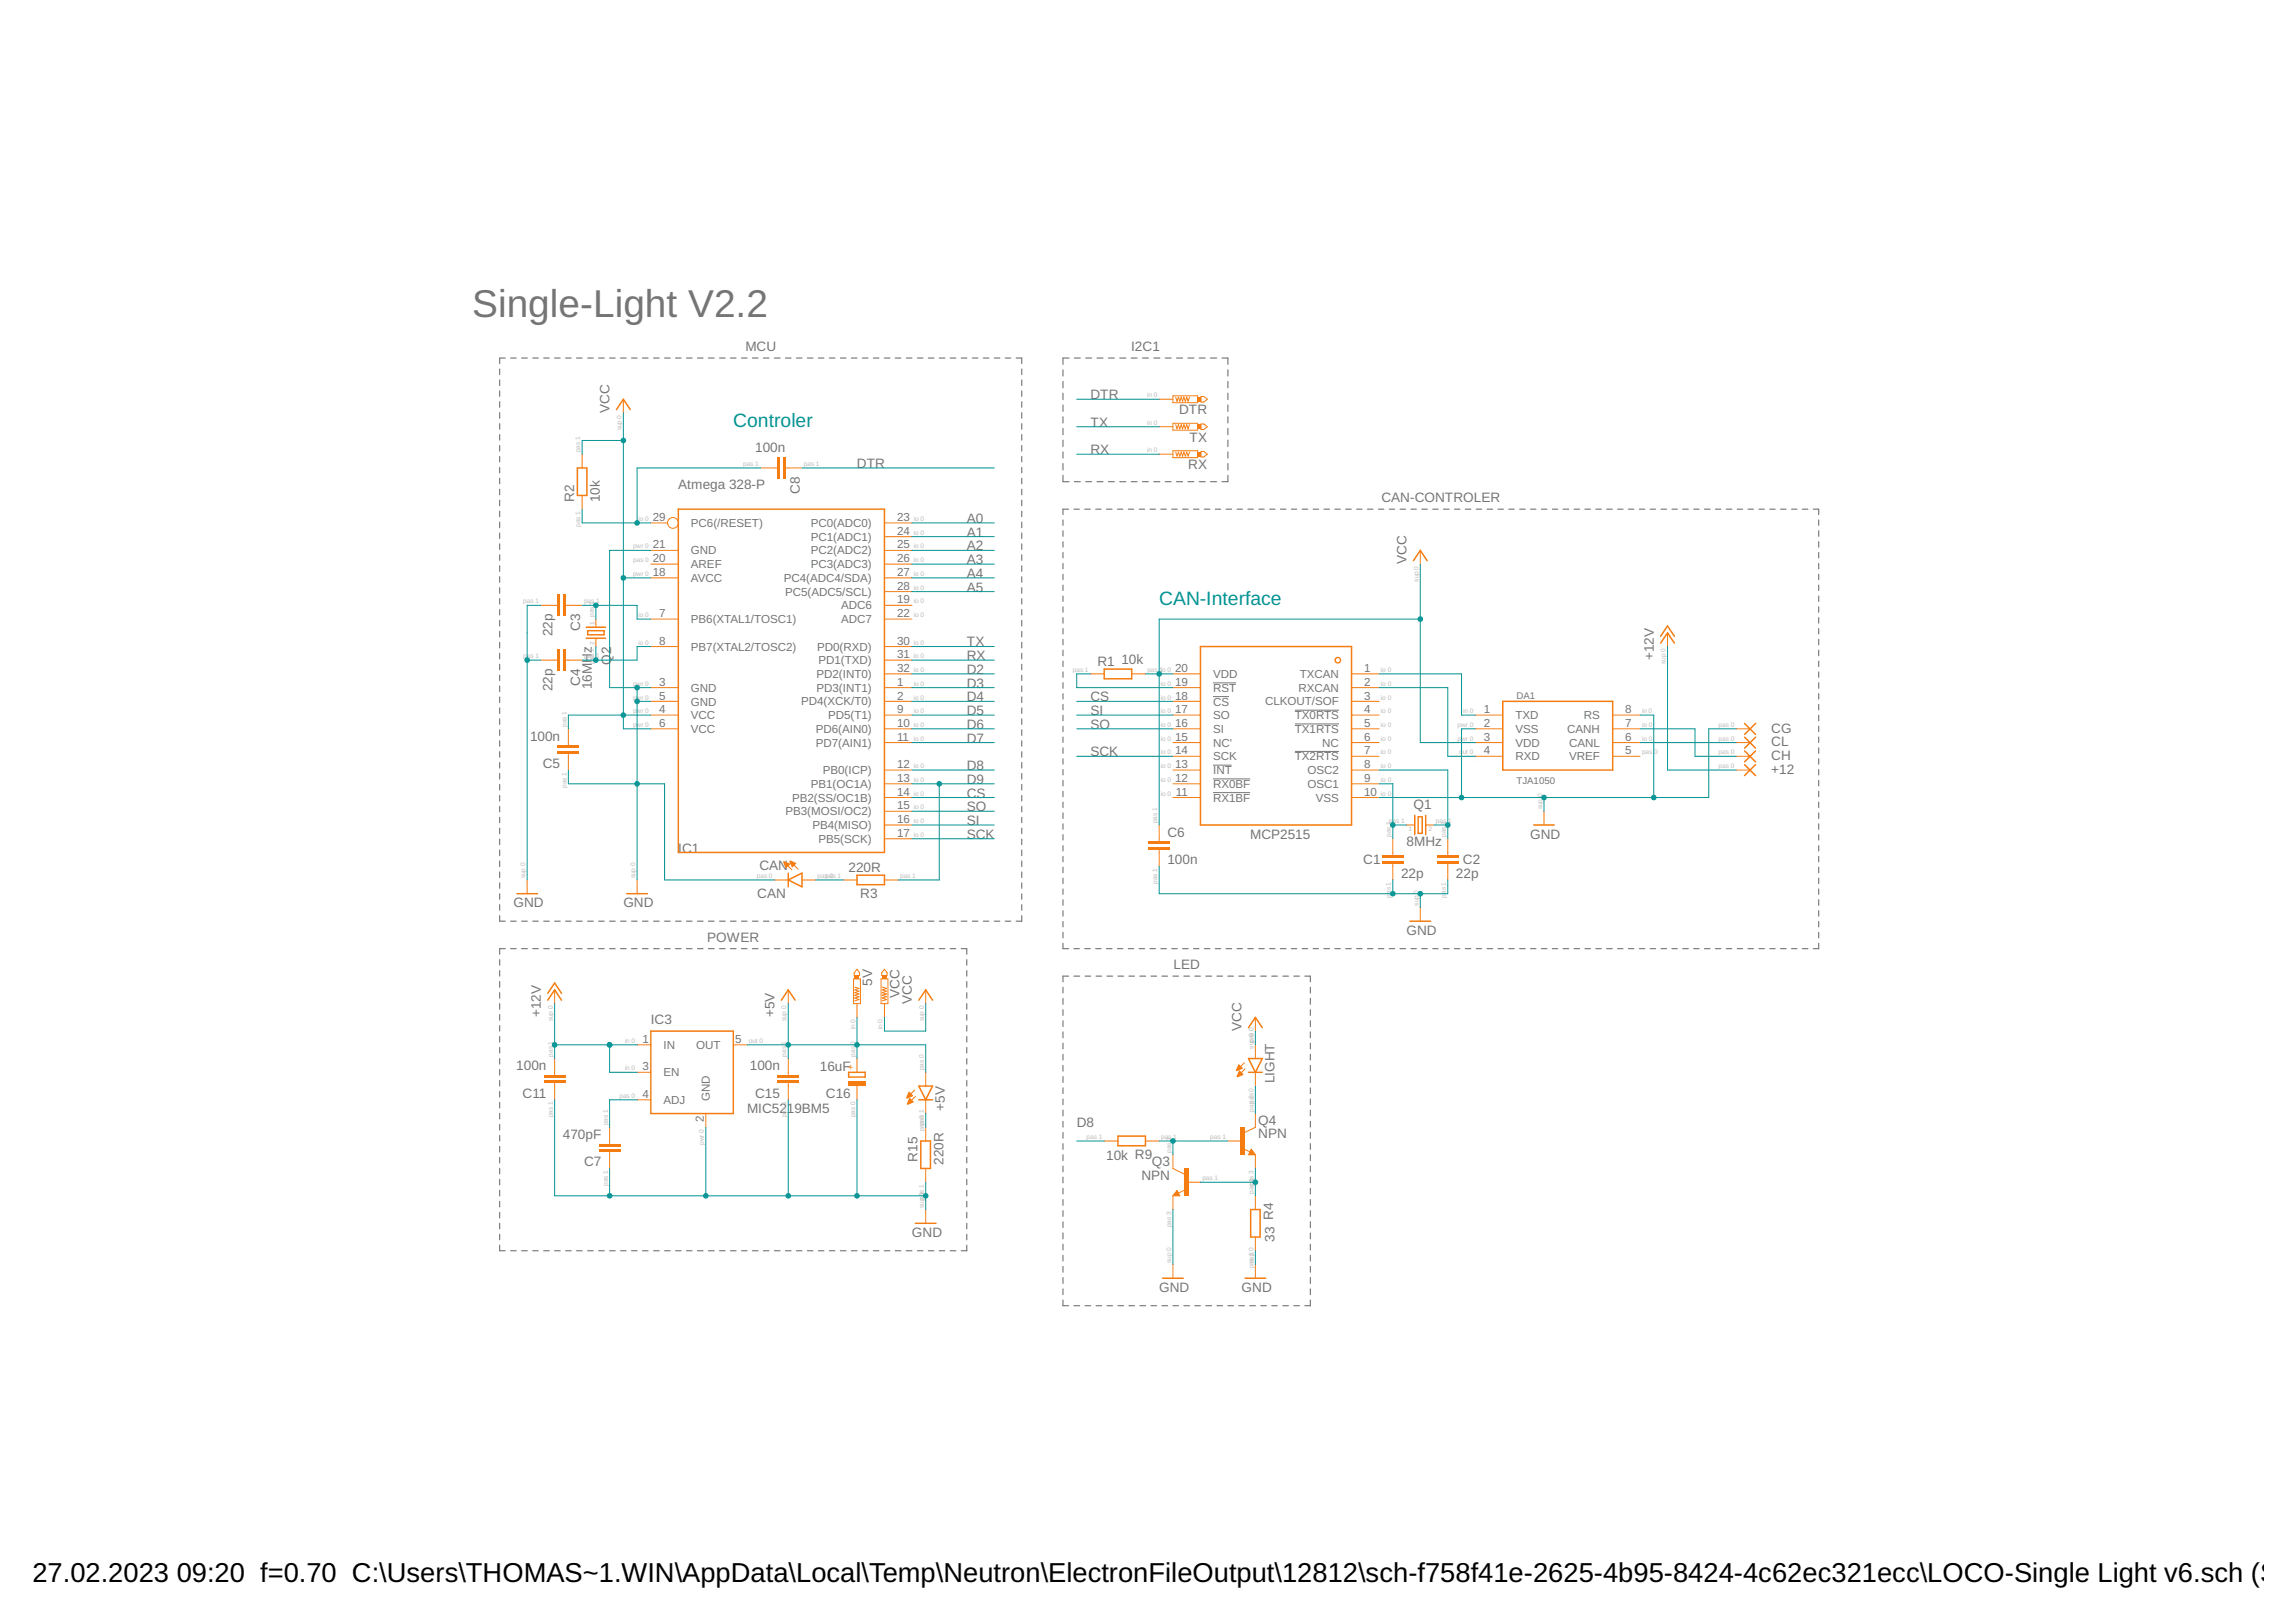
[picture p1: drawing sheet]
<svg xmlns="http://www.w3.org/2000/svg" width="297mm" height="210mm" viewBox="0 0 297 210" stroke-linecap="round" stroke-linejoin="round" font-family="sans-serif">
<defs><g id="words">
<text font-size="5" fill="#757575" x="61.1" y="41">Single-Light V2.2</text>
<g font-size="3.5">
<text x="4.2" y="204.7">27.02.2023</text>
<text x="22.9" y="204.7">09:20 f=0.70 C:\Users\THOMAS~1.WIN\AppData\Local\Temp\Neutron\ElectronFileOutput\12812\sch-f758f41e-2625-4b95-8424-4c62ec321ecc\LOCO-Single Light v6.sch (She</text>
</g>
<g font-size="2.5" fill="#009292">
<text x="94.9" y="55.2">Controler</text>
<text x="150" y="78.3">CAN-Interface</text>
</g>
<g font-size="1.8" fill="#757575">
<text x="96.4" y="45.4">MCU</text>
<text x="146.4" y="45.4">I2C1</text>
<text x="78.9" y="53.4" transform="rotate(-90 78.9 53.4)">VCC</text>
<text x="141.1" y="51.7">DTR</text>
<text x="152.6" y="53.6">DTR</text>
<text x="97.7" y="58.5">100n</text>
<text x="141.1" y="55.2">TX</text>
<text x="141.1" y="58.8">RX</text>
<text x="153.9" y="57.2">TX</text>
<text x="74.3" y="65" transform="rotate(-90 74.3 65)">R2</text>
<text x="77.6" y="65" transform="rotate(-90 77.6 65)">10k</text>
<text x="87.8" y="63.2">Atmega 328-P</text>
<text x="103.5" y="63.9" transform="rotate(-90 103.5 63.9)">C8</text>
<text x="110.9" y="60.6">DTR</text>
<text x="153.7" y="60.7">RX</text>
<text x="178.7" y="65">CAN-CONTROLER</text>
<text x="125.1" y="67.7">A0</text>
<text x="125.1" y="69.4">A1</text>
<text x="125.1" y="71.2">A2</text>
<text x="125.1" y="73">A3</text>
<text x="125.1" y="74.8">A4</text>
<text x="125.1" y="76.6">A5</text>
<text x="182" y="73" transform="rotate(-90 182 73)">VCC</text>
<text x="71.5" y="82.3" transform="rotate(-90 71.5 82.3)">22p</text>
<text x="75" y="81.6" transform="rotate(-90 75 81.6)">C3</text>
<text x="125.1" y="83.7">TX</text>
<text x="71.5" y="89.4" transform="rotate(-90 71.5 89.4)">22p</text>
<text x="75" y="88.7" transform="rotate(-90 75 88.7)">C4</text>
<text x="76.6" y="89.2" transform="rotate(-90 76.6 89.2)">16MHz</text>
<text x="79" y="86" transform="rotate(-90 79 86)">Q2</text>
<text x="125.1" y="85.4">RX</text>
<text x="125.1" y="87.2">D2</text>
<text x="125.1" y="89">D3</text>
<text x="142" y="86.2">R1</text>
<text x="145.1" y="86">10k</text>
<text x="214" y="85.4" transform="rotate(-90 214 85.4)">+12V</text>
<text x="68.6" y="95.8">100n</text>
<text x="125.1" y="90.8">D4</text>
<text x="125.1" y="92.5">D5</text>
<text x="125.1" y="94.3">D6</text>
<text x="141.1" y="94.3">SO</text>
<text x="141.1" y="92.5">SI</text>
<text x="141.1" y="90.8">CS</text>
<text x="229.2" y="94.8">CG</text>
<text x="70.2" y="99.4">C5</text>
<text x="125.1" y="101.4">D9</text>
<text x="125.1" y="99.7">D8</text>
<text x="125.1" y="96.1">D7</text>
<text x="141.1" y="97.9">SCK</text>
<text x="229.2" y="96.6">CL</text>
<text x="229.2" y="98.4">CH</text>
<text x="229.2" y="100.1">+12</text>
<text x="125.1" y="105">SO</text>
<text x="125.1" y="106.8">SI</text>
<text x="125.1" y="103.2">CS</text>
<text x="182.9" y="104.7">Q1</text>
<text x="87.8" y="110.3">IC1</text>
<text x="98.2" y="112.6">CAN</text>
<text x="109.8" y="112.8">220R</text>
<text x="125.1" y="108.5">SCK</text>
<text x="151" y="111.8">100n</text>
<text x="151" y="108.3">C6</text>
<text x="161.7" y="108.5">MCP2515</text>
<text x="176.4" y="111.8">C1</text>
<text x="181.3" y="113.6">22p</text>
<text x="182" y="109.4">8MHz</text>
<text x="188.4" y="113.6">22p</text>
<text x="189.3" y="111.8">C2</text>
<text x="198" y="108.5">GND</text>
<text x="66.4" y="117.4">GND</text>
<text x="80.6" y="117.4">GND</text>
<text x="98" y="116.2">CAN</text>
<text x="111.3" y="116.2">R3</text>
<text x="91.5" y="121.9">POWER</text>
<text x="151.8" y="125.4">LED</text>
<text x="182" y="121">GND</text>
<text x="70" y="131.7" transform="rotate(-90 70 131.7)">+12V</text>
<text x="100.2" y="131.7" transform="rotate(-90 100.2 131.7)">+5V</text>
<text x="112.8" y="127.6" transform="rotate(-90 112.8 127.6)">5V</text>
<text x="116.4" y="129.1" transform="rotate(-90 116.4 129.1)">VCC</text>
<text x="118" y="129.9" transform="rotate(-90 118 129.9)">VCC</text>
<text x="84.2" y="132.5">IC3</text>
<text x="160.6" y="133.4" transform="rotate(-90 160.6 133.4)">VCC</text>
<text x="66.8" y="138.5">100n</text>
<text x="67.6" y="142.1">C11</text>
<text x="97" y="138.5">100n</text>
<text x="97.7" y="142.1">C15</text>
<text x="106.1" y="138.6">16uF</text>
<text x="106.8" y="142.1">C16</text>
<text x="122.2" y="143.7" transform="rotate(-90 122.2 143.7)">+5V</text>
<text x="164.9" y="140.2" transform="rotate(-90 164.9 140.2)">LIGHT</text>
<text x="72.8" y="147.4">470pF</text>
<text x="96.6" y="144.1">MIC5219BM5</text>
<text x="139.3" y="145.9">D8</text>
<text x="162.8" y="147.3">NPN</text>
<text x="162.8" y="145.6">Q4</text>
<text x="75.6" y="150.9">C7</text>
<text x="118.7" y="150.3" transform="rotate(-90 118.7 150.3)">R15</text>
<text x="122.1" y="150.8" transform="rotate(-90 122.1 150.8)">220R</text>
<text x="143.1" y="150.1">10k R9</text>
<text x="147.7" y="152.7">NPN</text>
<text x="149" y="150.9">Q3</text>
<text x="118" y="160.1">GND</text>
<text x="164.9" y="160.7" transform="rotate(-90 164.9 160.7)">33 R4</text>
<text x="150" y="167.2">GND</text>
<text x="160.6" y="167.2">GND</text>
</g>
<g font-size="1.5" fill="#757575">
<text x="84.5" y="71">21</text>
<text x="84.5" y="67.4">29</text>
<text x="89.4" y="71.8">GND</text>
<text x="89.4" y="68.2">PC6(/RESET)</text>
<text x="104.9" y="71.7">PC2(ADC2)</text>
<text x="104.9" y="70">PC1(ADC1)</text>
<text x="104.9" y="68.2">PC0(ADC0)</text>
<text x="116.1" y="71">25</text>
<text x="116.1" y="69.2">24</text>
<text x="116.1" y="67.4">23</text>
<text x="84.5" y="72.7">20</text>
<text x="84.5" y="74.5">18</text>
<text x="89.4" y="73.5">AREF</text>
<text x="89.4" y="75.3">AVCC</text>
<text x="101.4" y="75.3">PC4(ADC4/SDA)</text>
<text x="101.6" y="77.1">PC5(ADC5/SCL)</text>
<text x="104.9" y="73.5">PC3(ADC3)</text>
<text x="116.1" y="76.3">28</text>
<text x="116.1" y="74.5">27</text>
<text x="116.1" y="72.7">26</text>
<text x="85.3" y="83.4">8</text>
<text x="85.3" y="79.9">7</text>
<text x="89.4" y="80.6">PB6(XTAL1/TOSC1)</text>
<text x="108.8" y="80.6">ADC7</text>
<text x="108.8" y="78.9">ADC6</text>
<text x="116.1" y="83.4">30</text>
<text x="116.1" y="79.9">22</text>
<text x="116.1" y="78.1">19</text>
<text x="85.3" y="88.7">3</text>
<text x="89.4" y="84.2">PB7(XTAL2/TOSC2)</text>
<text x="89.4" y="89.5">GND</text>
<text x="105.6" y="89.5">PD3(INT1)</text>
<text x="105.6" y="87.7">PD2(INT0)</text>
<text x="105.7" y="84.2">PD0(RXD)</text>
<text x="105.9" y="86">PD1(TXD)</text>
<text x="116.1" y="88.7">1</text>
<text x="116.1" y="87">32</text>
<text x="116.1" y="85.2">31</text>
<text x="152" y="88.7">19</text>
<text x="152" y="87">20</text>
<text x="156.9" y="89.5">RST</text>
<text x="156.9" y="87.7">VDD</text>
<text x="168" y="89.5">RXCAN</text>
<text x="168.2" y="87.7">TXCAN</text>
<text x="176.5" y="87">1</text>
<text x="176.5" y="88.7">2</text>
<text x="85.3" y="90.5">5</text>
<text x="85.3" y="92.3">4</text>
<text x="85.3" y="94.1">6</text>
<text x="89.4" y="91.3">GND</text>
<text x="89.4" y="93.1">VCC</text>
<text x="89.4" y="94.9">VCC</text>
<text x="103.6" y="91.3">PD4(XCK/T0)</text>
<text x="105.5" y="94.9">PD6(AIN0)</text>
<text x="107.1" y="93.1">PD5(T1)</text>
<text x="116.1" y="95.9">11</text>
<text x="116.1" y="94.1">10</text>
<text x="116.1" y="92.3">9</text>
<text x="116.1" y="90.5">2</text>
<text x="152" y="95.9">15</text>
<text x="152" y="94.1">16</text>
<text x="152" y="92.3">17</text>
<text x="152" y="90.5">18</text>
<text x="156.9" y="94.9">SI</text>
<text x="156.9" y="93.1">SO</text>
<text x="156.9" y="91.3">CS</text>
<text x="163.7" y="91.3">CLKOUT/SOF</text>
<text x="167.5" y="93.1">TX0RTS</text>
<text x="167.5" y="94.9">TX1RTS</text>
<text x="176.5" y="90.5">3</text>
<text x="176.5" y="92.3">4</text>
<text x="176.5" y="94.1">5</text>
<text x="176.5" y="95.9">6</text>
<text x="191.9" y="92.3">1</text>
<text x="191.9" y="95.9">3</text>
<text x="191.9" y="94.1">2</text>
<text x="196" y="93.1">TXD</text>
<text x="196" y="94.9">VSS</text>
<text x="202.8" y="94.9">CANH</text>
<text x="204.9" y="93.1">RS</text>
<text x="210.3" y="94.1">7</text>
<text x="210.3" y="95.9">6</text>
<text x="210.3" y="92.3">8</text>
<text x="104.9" y="102">PB1(OC1A)</text>
<text x="105.5" y="96.6">PD7(AIN1)</text>
<text x="106.5" y="100.2">PB0(ICP)</text>
<text x="116.1" y="101.2">13</text>
<text x="116.1" y="99.4">12</text>
<text x="152" y="101.2">12</text>
<text x="152" y="99.4">13</text>
<text x="152" y="97.6">14</text>
<text x="156.9" y="102">RX0BF</text>
<text x="156.9" y="100.2">INT</text>
<text x="156.9" y="98.4">SCK</text>
<text x="156.9" y="96.6">NC'</text>
<text x="167.5" y="98.4">TX2RTS</text>
<text x="169.2" y="100.2">OSC2</text>
<text x="169.2" y="102">OSC1</text>
<text x="171.1" y="96.6">NC</text>
<text x="176.5" y="97.6">7</text>
<text x="176.5" y="99.4">8</text>
<text x="176.5" y="101.2">9</text>
<text x="191.9" y="97.6">4</text>
<text x="196" y="98.4">RXD</text>
<text x="196" y="96.6">VDD</text>
<text x="203" y="96.6">CANL</text>
<text x="203" y="98.4">VREF</text>
<text x="210.3" y="97.6">5</text>
<text x="101.6" y="105.5">PB3(MOSI/OC2)</text>
<text x="102.5" y="103.7">PB2(SS/OC1B)</text>
<text x="105.1" y="107.3">PB4(MISO)</text>
<text x="116.1" y="106.5">16</text>
<text x="116.1" y="104.7">15</text>
<text x="116.1" y="103">14</text>
<text x="152.1" y="103">11</text>
<text x="156.9" y="103.7">RX1BF</text>
<text x="170.2" y="103.7">VSS</text>
<text x="176.5" y="103">10</text>
<text x="105.9" y="109.1">PB5(SCK)</text>
<text x="116.1" y="108.3">17</text>
<text x="83.1" y="135">1</text>
<text x="85.8" y="135.7">IN</text>
<text x="90.1" y="135.7">OUT</text>
<text x="95.1" y="135">5</text>
<text x="83.1" y="138.5">3</text>
<text x="83.1" y="142.1">4</text>
<text x="85.8" y="139.3">EN</text>
<text x="85.8" y="142.9">ADJ</text>
<text x="91.8" y="142.5" transform="rotate(-90 91.8 142.5)">GND</text>
<text x="91.1" y="145.2" transform="rotate(-90 91.1 145.2)">2</text>
</g>
<g font-size="1.2" fill="#757575">
<text x="196.2" y="90.4">DA1</text>
<text x="196.2" y="101.4">TJA1050</text>
</g>
<text font-size="1.2" fill="#f57c10" x="110.5" y="138.5" transform="rotate(-90 110.5 138.5)">+</text>
<g font-size=".8" fill="#bbb">
<text x="148.4" y="51.4">in 0</text>
<text x="75.1" y="58.5" transform="rotate(-90 75.1 58.5)">pas 1</text>
<text x="80.4" y="55.7" transform="rotate(-90 80.4 55.7)">sup 0</text>
<text x="148.4" y="58.5">in 0</text>
<text x="96.1" y="60.3">pas 1</text>
<text x="104" y="60.3">pas 1</text>
<text x="75.1" y="68.2" transform="rotate(-90 75.1 68.2)">pas 1</text>
<text x="81.9" y="71">pwr 0</text>
<text x="82.6" y="67.4">io 0</text>
<text x="118.2" y="69.2">io 0</text>
<text x="118.2" y="67.4">io 0</text>
<text x="81.9" y="74.5">pwr 0</text>
<text x="81.9" y="72.7">pas 0</text>
<text x="118.2" y="76.3">io 0</text>
<text x="118.2" y="74.5">io 0</text>
<text x="118.2" y="72.7">io 0</text>
<text x="183.5" y="75.3" transform="rotate(-90 183.5 75.3)">sup 0</text>
<text x="67.7" y="78.1">pas 1</text>
<text x="75.6" y="78.1">pas 1</text>
<text x="76.9" y="83.4" transform="rotate(-90 76.9 83.4)">2</text>
<text x="76.9" y="80.8" transform="rotate(-90 76.9 80.8)">1 pas 1</text>
<text x="82.6" y="83.4">io 0</text>
<text x="82.6" y="79.9">io 0</text>
<text x="118.2" y="83.4">io 0</text>
<text x="67.7" y="85.2">pas 1</text>
<text x="75.6" y="85.2">pas 1</text>
<text x="76.8" y="85.9" transform="rotate(-90 76.8 85.9)">pas 1</text>
<text x="81.9" y="88.7">pwr 0</text>
<text x="118.2" y="88.7">io 0</text>
<text x="118.2" y="87">io 0</text>
<text x="118.2" y="85.2">io 0</text>
<text x="138.8" y="87">pas 1</text>
<text x="148.4" y="87">pas</text>
<text x="150" y="87">1io 0</text>
<text x="150.2" y="88.7">io 0</text>
<text x="178.7" y="87">io 0</text>
<text x="178.7" y="88.7">io 0</text>
<text x="215.5" y="85.9" transform="rotate(-90 215.5 85.9)">sup 0</text>
<text x="73.3" y="94.1" transform="rotate(-90 73.3 94.1)">pas 1</text>
<text x="81.9" y="90.5">pwr 0</text>
<text x="81.9" y="92.3">pwr 0</text>
<text x="81.9" y="94.1">pwr 0</text>
<text x="118.2" y="95.9">io 0</text>
<text x="118.2" y="94.1">io 0</text>
<text x="118.2" y="92.3">io 0</text>
<text x="118.2" y="90.5">io 0</text>
<text x="150.2" y="95.9">io 0</text>
<text x="150.2" y="94.1">io 0</text>
<text x="150.2" y="92.3">io 0</text>
<text x="150.2" y="90.5">io 0</text>
<text x="178.7" y="90.5">io 0</text>
<text x="178.7" y="94.1">io 0</text>
<text x="178.7" y="95.9">io 0</text>
<text x="188.6" y="95.9">pwr 0</text>
<text x="188.6" y="94.1">pwr 0</text>
<text x="189.3" y="92.3">in 0</text>
<text x="212.4" y="94.1">io 0</text>
<text x="212.4" y="95.9">io 0</text>
<text x="212.4" y="92.3">in 0</text>
<text x="222.3" y="94.1">pas 0</text>
<text x="222.3" y="95.9">pas 0</text>
<text x="73.3" y="101.9" transform="rotate(-90 73.3 101.9)">pas 1</text>
<text x="118.2" y="101.2">io 0</text>
<text x="118.2" y="99.4">io 0</text>
<text x="150.2" y="101.2">io 0</text>
<text x="150.2" y="99.4">io 0</text>
<text x="150.2" y="97.6">io 0</text>
<text x="178.7" y="99.4">io 0</text>
<text x="178.7" y="101.2">io 0</text>
<text x="188.8" y="97.6">o</text>
<text x="189.2" y="97.6">ut 0</text>
<text x="212.4" y="97.6">pas</text>
<text x="214" y="97.6">0</text>
<text x="222.3" y="97.6">pas 0</text>
<text x="222.3" y="99.4">pas 0</text>
<text x="118.2" y="106.5">io 0</text>
<text x="118.2" y="104.7">io 0</text>
<text x="118.2" y="103">io 0</text>
<text x="149.7" y="106.5" transform="rotate(-90 149.7 106.5)">pas 1</text>
<text x="150.2" y="103">io 0</text>
<text x="178.7" y="103">io 0</text>
<text x="179.7" y="106.5">pas 1</text>
<text x="182.2" y="107.6">1</text>
<text x="184.8" y="107.6">2</text>
<text x="185.8" y="106.5">pas</text>
<text x="187.3" y="106.5">1</text>
<text x="199.5" y="104.7" transform="rotate(-90 199.5 104.7)">sup</text>
<text x="199.5" y="103.2" transform="rotate(-90 199.5 103.2)">0</text>
<text x="68" y="113.6" transform="rotate(-90 68 113.6)">sup 0</text>
<text x="82.2" y="113.6" transform="rotate(-90 82.2 113.6)">sup 0</text>
<text x="97.9" y="113.6">pas 0</text>
<text x="105.8" y="113.6">paspas 1</text>
<text x="107.3" y="113.6">0</text>
<text x="116.4" y="113.6">pas 1</text>
<text x="118.2" y="108.3">io 0</text>
<text x="179.9" y="108.3" transform="rotate(-90 179.9 108.3)">pas 1</text>
<text x="187" y="108.3" transform="rotate(-90 187 108.3)">pas 1</text>
<text x="149.7" y="114.4" transform="rotate(-90 149.7 114.4)">pas 1</text>
<text x="179.9" y="116.2" transform="rotate(-90 179.9 116.2)">pas 1</text>
<text x="183.5" y="117.2" transform="rotate(-90 183.5 117.2)">sup</text>
<text x="183.5" y="115.6" transform="rotate(-90 183.5 115.6)">0</text>
<text x="187" y="116.2" transform="rotate(-90 187 116.2)">pas 1</text>
<text x="71.5" y="136.7" transform="rotate(-90 71.5 136.7)">pas 1</text>
<text x="71.5" y="132.1" transform="rotate(-90 71.5 132.1)">sup 0</text>
<text x="80.9" y="135">in 0</text>
<text x="96.9" y="135">out 0</text>
<text x="101.7" y="136.7" transform="rotate(-90 101.7 136.7)">pas</text>
<text x="101.7" y="135.2" transform="rotate(-90 101.7 135.2)">1</text>
<text x="101.7" y="132.1" transform="rotate(-90 101.7 132.1)">sup 0</text>
<text x="110.6" y="136.7" transform="rotate(-90 110.6 136.7)">pas</text>
<text x="110.6" y="135.2" transform="rotate(-90 110.6 135.2)">0</text>
<text x="110.6" y="133.2" transform="rotate(-90 110.6 133.2)">in 0</text>
<text x="114.2" y="133.2" transform="rotate(-90 114.2 133.2)">in 0</text>
<text x="119.5" y="132.1" transform="rotate(-90 119.5 132.1)">sup 0</text>
<text x="162.2" y="135.7" transform="rotate(-90 162.2 135.7)">suppa0s 0</text>
<text x="80.1" y="142.1">pas 0</text>
<text x="80.9" y="138.5">in 0</text>
<text x="119.5" y="138.5" transform="rotate(-90 119.5 138.5)">pas 0</text>
<text x="162.2" y="143.8" transform="rotate(-90 162.2 143.8)">paspas 0</text>
<text x="162.2" y="142.3" transform="rotate(-90 162.2 142.3)">2</text>
<text x="71.5" y="144.6" transform="rotate(-90 71.5 144.6)">pas 1</text>
<text x="78.6" y="145.6" transform="rotate(-90 78.6 145.6)">pas 1</text>
<text x="91.1" y="148.2" transform="rotate(-90 91.1 148.2)">pwr 0</text>
<text x="101.7" y="144.6" transform="rotate(-90 101.7 144.6)">pas 1</text>
<text x="110.6" y="144.6" transform="rotate(-90 110.6 144.6)">pas 0</text>
<text x="119.5" y="146.4" transform="rotate(-90 119.5 146.4)">papsa0s 1</text>
<text x="140.6" y="147.4">pas 1</text>
<text x="150.2" y="147.4">pas 1</text>
<text x="151.5" y="149.2" transform="rotate(-90 151.5 149.2)">pas 2</text>
<text x="156.6" y="147.4">pas 1</text>
<text x="78.6" y="153.5" transform="rotate(-90 78.6 153.5)">pas 1</text>
<text x="119.5" y="154.7" transform="rotate(-90 119.5 154.7)">0</text>
<text x="155.6" y="152.7">pas 1</text>
<text x="162.2" y="154.5" transform="rotate(-90 162.2 154.5)">paspas 3</text>
<text x="162.2" y="152.9" transform="rotate(-90 162.2 152.9)">1</text>
<text x="119.5" y="156.3" transform="rotate(-90 119.5 156.3)">suppas 1</text>
<text x="151.5" y="158.8" transform="rotate(-90 151.5 158.8)">pas 3</text>
<text x="151.5" y="163.4" transform="rotate(-90 151.5 163.4)">sup 0</text>
<text x="162.2" y="164.2" transform="rotate(-90 162.2 164.2)">passu1</text>
<text x="162.2" y="162.6" transform="rotate(-90 162.2 162.6)">p 0</text>
</g>
</g></defs>
<g fill="none" stroke="#757575" stroke-width=".15">
<path d="M64.6 47.8v.7M64.6 49.2v.7M64.6 50.6v.7M64.6 52v.7M64.6 53.4v.7M64.6 54.8v.7M64.6 56.2v.8M64.6 57.7v.7M64.6 59.1v.7M65.4 46.3h-.8v.8M66.1 46.3h.7M67.5 46.3h.7"/>
<path d="M68.9 46.3h.7M70.3 46.3h.8M71.8 46.3h.7M73.2 46.3h.7M74.6 46.3h.7M76 46.3h.8M77.4 46.3h.8M78.9 46.3h.7M80.3 46.3h.7M81.7 46.3h.7M83.1 46.3h.7M84.6 46.3h.7"/>
<path d="M86 46.3h.7M87.4 46.3h.7M88.8 46.3h.7M90.2 46.3h.8M91.7 46.3h.7M93.1 46.3h.7M94.5 46.3h.7M95.9 46.3h.7M97.3 46.3h.8M98.8 46.3h.7M100.2 46.3h.7M101.6 46.3h.7"/>
<path d="M103 46.3h.8M104.5 46.3h.7M105.9 46.3h.7M107.3 46.3h.7M108.7 46.3h.8M110.2 46.3h.7M111.6 46.3h.7M113 46.3h.7M114.4 46.3h.7M115.8 46.3h.7M117.3 46.3h.7M118.7 46.3h.7"/>
<path d="M120.1 46.3h.7M121.5 46.3h.7M122.9 46.3h.8M124.4 46.3h.7M125.8 46.3h.7M127.2 46.3h.7M128.6 46.3h.7M130 46.3h.8M131.5 46.3h.7v.8M132.2 47.8v.7M132.2 49.2v.7M132.2 50.6v.7"/>
<path d="M132.2 52v.7M132.2 53.4v.7M132.2 54.8v.7M132.2 56.2v.8M132.2 57.7v.7M132.2 59.1v.7M137.5 47.9v.8M137.5 49.4v.8M137.5 50.9v.8M137.5 52.4v.8M137.5 53.9v.8M137.5 55.4v.9"/>
<path d="M137.5 57v.8M137.5 58.5v.8M137.5 60v.8M138.3 46.3h-.8v.9M139 46.3h.8M140.5 46.3h.7M141.9 46.3h.8M143.4 46.3h.8M144.9 46.3h.7M146.3 46.3h.8M147.8 46.3h.8M149.3 46.3h.8"/>
<path d="M150.7 46.3h.8M152.2 46.3h.8M153.7 46.3h.8M155.2 46.3h.7M156.6 46.3h.8M158.1 46.3h.8v.9M158.9 47.9v.8M158.9 49.4v.8M158.9 50.9v.8M158.9 52.4v.8M158.9 53.9v.8M158.9 55.4v.9"/>
<path d="M158.9 57v.8M158.9 58.5v.8M158.9 60v.8M64.6 60.5v.7M64.6 61.9v.7M64.6 63.3v.7M64.6 64.7v.7M64.6 66.1v.8M64.6 67.6v.7M64.6 69v.7M64.6 70.4v.7M64.6 71.8v.7"/>
<path d="M64.6 73.2v.7M64.6 74.6v.8M64.6 76.1v.7M64.6 77.5v.7M64.6 78.9v.7M132.2 60.5v.7M132.2 61.9v.7M132.2 63.3v.7M132.2 64.7v.7M132.2 66.1v.8M132.2 67.6v.7M132.2 69v.7"/>
<path d="M132.2 70.4v.7M132.2 71.8v.7M132.2 73.2v.7M132.2 74.6v.8M132.2 76.1v.7M132.2 77.5v.7M132.2 78.9v.7M137.5 61.5v.8h.8M137.5 67.3v.7M137.5 68.7v.7M137.5 70.1v.7M137.5 71.5v.7"/>
<path d="M137.5 72.9v.7M137.5 74.3v.7M137.5 75.7v.7M137.5 77.1v.7M137.5 78.5v.7M137.5 79.9v.7M138.2 65.9h-.7v.7M138.9 65.9h.7M139 62.3h.8M140.3 65.9h.8M140.5 62.3h.7M141.8 65.9h.7"/>
<path d="M141.9 62.3h.8M143.2 65.9h.7M143.4 62.3h.8M144.6 65.9h.7M144.9 62.3h.7M146 65.9h.7M146.3 62.3h.8M147.4 65.9h.7M147.8 62.3h.8M148.8 65.9h.7M149.3 62.3h.8M150.2 65.9h.7"/>
<path d="M150.7 62.3h.8M151.6 65.9h.7M152.2 62.3h.8M153 65.9h.7M153.7 62.3h.8M154.4 65.9h.7M155.2 62.3h.7M155.8 65.9h.7M156.6 62.3h.8M157.2 65.9h.7M158.6 65.9h.7M158.9 61.5v.8h-.8"/>
<path d="M160 65.9h.7M161.4 65.9h.7M162.9 65.9h.7M164.3 65.9h.7M165.7 65.9h.7M167.1 65.9h.7M168.5 65.9h.7M169.9 65.9h.7M171.3 65.9h.7M172.7 65.9h.7M174.1 65.9h.7M175.5 65.9h.7"/>
<path d="M176.9 65.9h.7M178.3 65.9h.7M179.7 65.9h.7M181.1 65.9h.7M182.5 65.9h.7M183.9 65.9h.8M185.4 65.9h.7M186.8 65.9h.7M188.2 65.9h.7M189.6 65.9h.7M191 65.9h.7M192.4 65.9h.7"/>
<path d="M193.8 65.9h.7M195.2 65.9h.7M196.6 65.9h.7M198 65.9h.7M199.4 65.9h.7M200.8 65.9h.7M202.2 65.9h.7M203.6 65.9h.7M205 65.9h.8M206.5 65.9h.7M207.9 65.9h.7M209.3 65.9h.7"/>
<path d="M210.7 65.9h.7M212.1 65.9h.7M213.5 65.9h.7M214.9 65.9h.7M216.3 65.9h.7M217.7 65.9h.7M219.1 65.9h.7M220.5 65.9h.7M221.9 65.9h.7M223.3 65.9h.7M224.7 65.9h.7M226.1 65.9h.7"/>
<path d="M227.6 65.9h.7M229 65.9h.7M230.4 65.9h.7M231.8 65.9h.7M233.2 65.9h.7M234.6 65.9h.7v.7M235.3 67.3v.7M235.3 68.7v.7M235.3 70.1v.7M235.3 71.5v.7M235.3 72.9v.7M235.3 74.3v.7"/>
<path d="M235.3 75.7v.7M235.3 77.1v.7M235.3 78.5v.7M235.3 79.9v.7M64.6 80.3v.7M64.6 81.7v.7M64.6 83.1v.7M64.6 84.5v.8M64.6 86v.7M64.6 87.4v.7M64.6 88.8v.7M64.6 90.2v.7"/>
<path d="M64.6 91.6v.7M64.6 93v.7M64.6 94.4v.8M64.6 95.9v.7M64.6 97.3v.7M64.6 98.7v.7M132.2 80.3v.7M132.2 81.7v.7M132.2 83.1v.7M132.2 84.5v.8M132.2 86v.7M132.2 87.4v.7"/>
<path d="M132.2 88.8v.7M132.2 90.2v.7M132.2 91.6v.7M132.2 93v.7M132.2 94.4v.8M132.2 95.9v.7M132.2 97.3v.7M132.2 98.7v.7M137.5 81.3v.7M137.5 82.7v.7M137.5 84.1v.8M137.5 85.6v.7"/>
<path d="M137.5 87v.7M137.5 88.3v.8M137.5 89.8v.7M137.5 91.2v.7M137.5 92.6v.7M137.5 94v.7M137.5 95.4v.7M137.5 96.8v.7M137.5 98.2v.7M137.5 99.6v.7M235.3 81.3v.7M235.3 82.7v.7"/>
<path d="M235.3 84.1v.8M235.3 85.6v.7M235.3 87v.7M235.3 88.3v.8M235.3 89.8v.7M235.3 91.2v.7M235.3 92.6v.7M235.3 94v.7M235.3 95.4v.7M235.3 96.8v.7M235.3 98.2v.7M235.3 99.6v.7"/>
<path d="M64.6 100.1v.7M64.6 101.5v.7M64.6 102.9v.8M64.6 104.4v.7M64.6 105.8v.7M64.6 107.2v.7M64.6 108.6v.7M64.6 110v.7M64.6 111.4v.7M64.6 112.8v.8M64.6 114.3v.7M64.6 115.7v.7"/>
<path d="M64.6 117.1v.7M64.6 118.5v.7h.8M66.1 119.2h.7M67.5 119.2h.7M68.9 119.2h.7M70.3 119.2h.8M71.8 119.2h.7M73.2 119.2h.7M74.6 119.2h.7M76 119.2h.8M77.4 119.2h.8M78.9 119.2h.7"/>
<path d="M80.3 119.2h.7M81.7 119.2h.7M83.1 119.2h.7M84.6 119.2h.7M86 119.2h.7M87.4 119.2h.7M88.8 119.2h.7M90.2 119.2h.8M91.7 119.2h.7M93.1 119.2h.7M94.5 119.2h.7M95.9 119.2h.7"/>
<path d="M97.3 119.2h.8M98.8 119.2h.7M100.2 119.2h.7M101.6 119.2h.7M103 119.2h.8M104.5 119.2h.7M105.9 119.2h.7M107.3 119.2h.7M108.7 119.2h.8M110.2 119.2h.7M111.6 119.2h.7M113 119.2h.7"/>
<path d="M114.4 119.2h.7M115.8 119.2h.7M117.3 119.2h.7M118.7 119.2h.7M120.1 119.2h.7M121.5 119.2h.7M122.9 119.2h.8M124.4 119.2h.7M125.8 119.2h.7M127.2 119.2h.7M128.6 119.2h.7M130 119.2h.8"/>
<path d="M132.2 100.1v.7M132.2 101.5v.7M132.2 102.9v.8M132.2 104.4v.7M132.2 105.8v.7M132.2 107.2v.7M132.2 108.6v.7M132.2 110v.7M132.2 111.4v.7M132.2 112.8v.8M132.2 114.3v.7M132.2 115.7v.7"/>
<path d="M132.2 117.1v.7M132.2 118.5v.7h-.7M137.5 101v.7M137.5 102.4v.7M137.5 103.8v.7M137.5 105.2v.7M137.5 106.6v.7M137.5 108v.7M137.5 109.4v.7M137.5 110.8v.7M137.5 112.2v.7M137.5 113.6v.7"/>
<path d="M137.5 115v.7M137.5 116.4v.8M137.5 117.9v.7M137.5 119.3v.7M235.3 101v.7M235.3 102.4v.7M235.3 103.8v.7M235.3 105.2v.7M235.3 106.6v.7M235.3 108v.7M235.3 109.4v.7M235.3 110.8v.7"/>
<path d="M235.3 112.2v.7M235.3 113.6v.7M235.3 115v.7M235.3 116.4v.8M235.3 117.9v.7M235.3 119.3v.7M64.6 124.2v.7M64.6 125.6v.7M64.6 127v.8M64.6 128.5v.7M64.6 129.9v.7M64.6 131.3v.7"/>
<path d="M64.6 132.7v.7M64.6 134.1v.8M64.6 135.6v.7M64.6 137v.7M64.6 138.4v.7M64.6 139.8v.7M65.4 122.8h-.8v.7M66.1 122.8h.7M67.5 122.8h.7M68.9 122.8h.7M70.3 122.8h.8M71.8 122.8h.7"/>
<path d="M73.2 122.8h.7M74.6 122.8h.7M76 122.8h.8M77.4 122.8h.8M78.9 122.8h.7M80.3 122.8h.7M81.7 122.8h.7M83.1 122.8h.7M84.6 122.8h.7M86 122.8h.7M87.4 122.8h.7M88.8 122.8h.7"/>
<path d="M90.2 122.8h.8M91.7 122.8h.7M93.1 122.8h.7M94.5 122.8h.7M95.9 122.8h.7M97.3 122.8h.8M98.8 122.8h.7M100.2 122.8h.7M101.6 122.8h.7M103 122.8h.8M104.5 122.8h.7M105.9 122.8h.7"/>
<path d="M107.3 122.8h.7M108.7 122.8h.8M110.2 122.8h.7M111.6 122.8h.7M113 122.8h.7M114.4 122.8h.7M115.8 122.8h.7M117.2 122.8h.8M118.7 122.8h.7M120.1 122.8h.7M121.5 122.8h.7M122.9 122.8h.8"/>
<path d="M124.4 122.8h.7v.7M125.1 124.2v.7M125.1 125.6v.7M125.1 127v.8M125.1 128.5v.7M125.1 129.9v.7M125.1 131.3v.7M125.1 132.7v.7M125.1 134.1v.8M125.1 135.6v.7M125.1 137v.7M125.1 138.4v.7"/>
<path d="M125.1 139.8v.7M137.5 120.6v.8M137.5 122.1v.7h.7M137.5 127.8v.7M137.5 129.2v.8M137.5 130.7v.7M137.5 132.1v.7M137.5 133.5v.8M137.5 135v.7M137.5 136.4v.8M137.5 137.9v.7M137.5 139.3v.8"/>
<path d="M138.2 126.3h-.7v.8M138.9 122.8h.7M138.9 126.3h.8M140.3 122.8h.8M140.4 126.3h.7M141.8 122.8h.7M141.8 126.3h.7M143.2 122.8h.7M143.2 126.3h.7M144.6 122.8h.7M144.6 126.3h.8M146 122.8h.7"/>
<path d="M146 126.3h.8M147.4 122.8h.7M147.5 126.3h.7M148.8 122.8h.7M148.9 126.3h.7M150.2 122.8h.7M150.3 126.3h.7M151.6 122.8h.7M151.7 126.3h.8M153 122.8h.7M153.2 126.3h.7M154.4 122.8h.7"/>
<path d="M154.6 126.3h.7M155.8 122.8h.7M156 126.3h.7M157.2 122.8h.7M157.4 126.3h.8M158.6 122.8h.7M158.9 126.3h.7M160 122.8h.7M160.3 126.3h.7M161.4 122.8h.7M161.7 126.3h.7M162.9 122.8h.7"/>
<path d="M163.1 126.3h.7M164.3 122.8h.7M164.5 126.3h.7M165.7 122.8h.7M166 126.3h.7M167.1 122.8h.7M167.4 126.3h.7M168.5 122.8h.7M168.8 126.3h.7v.8M169.5 127.8v.7M169.5 129.2v.8M169.5 130.7v.7"/>
<path d="M169.5 132.1v.7M169.5 133.5v.8M169.5 135v.7M169.5 136.4v.8M169.5 137.9v.7M169.5 139.3v.8M169.9 122.8h.7M171.3 122.8h.7M172.7 122.8h.7M174.1 122.8h.7M175.5 122.8h.7M176.9 122.8h.7"/>
<path d="M178.3 122.8h.7M179.7 122.8h.7M181.1 122.8h.7M182.5 122.8h.7M183.9 122.8h.8M185.4 122.8h.7M186.8 122.8h.7M188.2 122.8h.7M189.6 122.8h.7M191 122.8h.7M192.4 122.8h.7M193.8 122.8h.7"/>
<path d="M195.2 122.8h.7M196.6 122.8h.7M198 122.8h.7M199.4 122.8h.7M200.8 122.8h.7M202.2 122.8h.7M203.6 122.8h.7M205 122.8h.8M206.5 122.8h.7M207.9 122.8h.7M209.3 122.8h.7M210.7 122.8h.7"/>
<path d="M212.1 122.8h.7M213.5 122.8h.7M214.9 122.8h.7M216.3 122.8h.7M217.7 122.8h.7M219.1 122.8h.7M220.5 122.8h.7M221.9 122.8h.7M223.3 122.8h.7M224.7 122.8h.7M226.1 122.8h.7M227.6 122.8h.7"/>
<path d="M229 122.8h.7M230.4 122.8h.7M231.8 122.8h.7M233.2 122.8h.7M235.3 120.6v.8M235.3 122.1v.7h-.7M64.6 141.2v.8M64.6 142.7v.7M64.6 144.1v.7M64.6 145.5v.7M64.6 146.9v.8M64.6 148.4v.7"/>
<path d="M64.6 149.8v.7M64.6 151.2v.7M64.6 152.6v.7M64.6 154v.8M64.6 155.5v.7M64.6 156.9v.7M64.6 158.3v.7M64.6 159.7v.7M125.1 141.2v.8M125.1 142.7v.7M125.1 144.1v.7M125.1 145.5v.7"/>
<path d="M125.1 146.9v.8M125.1 148.4v.7M125.1 149.8v.7M125.1 151.2v.7M125.1 152.6v.7M125.1 154v.8M125.1 155.5v.7M125.1 156.9v.7M125.1 158.3v.7M125.1 159.7v.7M137.5 140.8v.7M137.5 142.2v.8"/>
<path d="M137.5 143.7v.7M137.5 145.1v.8M137.5 146.6v.7M137.5 148v.7M137.5 149.4v.8M137.5 150.9v.7M137.5 152.3v.8M137.5 153.8v.7M137.5 155.2v.8M137.5 156.7v.7M137.5 158.1v.8M137.5 159.6v.7"/>
<path d="M169.5 140.8v.7M169.5 142.2v.8M169.5 143.7v.7M169.5 145.1v.8M169.5 146.6v.7M169.5 148v.7M169.5 149.4v.8M169.5 150.9v.7M169.5 152.3v.8M169.5 153.8v.7M169.5 155.2v.8M169.5 156.7v.7"/>
<path d="M169.5 158.1v.8M169.5 159.6v.7M64.6 161.1v.8h.8M66.1 161.9h.7M67.5 161.9h.7M68.9 161.9h.7M70.3 161.9h.8M71.8 161.9h.7M73.2 161.9h.7M74.6 161.9h.7M76 161.9h.8M77.4 161.9h.8"/>
<path d="M78.9 161.9h.7M80.3 161.9h.7M81.7 161.9h.7M83.1 161.9h.7M84.6 161.9h.7M86 161.9h.7M87.4 161.9h.7M88.8 161.9h.7M90.2 161.9h.8M91.7 161.9h.7M93.1 161.9h.7M94.5 161.9h.7"/>
<path d="M95.9 161.9h.7M97.3 161.9h.8M98.8 161.9h.7M100.2 161.9h.7M101.6 161.9h.7M103 161.9h.8M104.5 161.9h.7M105.9 161.9h.7M107.3 161.9h.7M108.7 161.9h.8M110.2 161.9h.7M111.6 161.9h.7"/>
<path d="M113 161.9h.7M114.4 161.9h.7M115.8 161.9h.7M117.2 161.9h.8M118.7 161.9h.7M120.1 161.9h.7M121.5 161.9h.7M122.9 161.9h.8M125.1 161.1v.8h-.7M137.5 161v.8M137.5 162.5v.7M137.5 163.9v.7"/>
<path d="M137.5 165.3v.8M137.5 166.8v.7M137.5 168.2v.8h.7M138.9 169h.8M140.4 169h.7M141.8 169h.7M143.2 169h.7M144.6 169h.8M146 169h.8M147.5 169h.7M148.9 169h.7M150.3 169h.7"/>
<path d="M151.7 169h.8M153.2 169h.7M154.6 169h.7M156 169h.7M157.4 169h.8M158.9 169h.7M160.3 169h.7M161.7 169h.7M163.1 169h.7M164.5 169h.7M166 169h.7M167.4 169h.7"/>
<path d="M169.5 161v.8M169.5 162.5v.7M169.5 163.9v.7M169.5 165.3v.8M169.5 166.8v.7M169.5 168.2v.8h-.7"/>
</g>
<path d="M156.9 99h2.4M156.9 90.1h2.1M156.9 88.4h3M167.5 91.9h5.7M167.5 93.7h5.7M167.5 97.2h5.7M156.9 102.6h4.8M156.9 100.8h4.8" fill="none" stroke="#757575" stroke-width=".13"/>
<g fill="none" stroke="#f57c10" stroke-width=".13">
<path d="M151.7 87.2h3.6M151.7 89h3.6M151.7 90.8h3.6M151.7 92.5h3.6M151.7 94.3h3.6M151.7 96.1h3.6M151.7 97.9h3.6M151.7 99.7h3.6M174.9 87.2h3.5M174.9 89h3.5M174.9 90.8h3.5M174.9 92.5h3.5"/>
<path d="M174.9 94.3h3.5M174.9 96.1h3.5M174.9 97.9h3.5M174.9 99.7h3.5M151.7 101.4h3.6M151.7 103.2h3.6M174.9 101.4h3.5M174.9 103.2h3.5"/>
</g>
<path d="M155.3 83.7h19.6v23.1h-19.6z" fill="none" stroke="#f57c10" stroke-width=".19"/>
<path d="M172.8 85.1a.45 .45 0 0 1 .7 .2 .45 .45 0 0 1-.3 .6 .45 .45 0 0 1-.6-.5h.2a.26 .26 0 0 1 .3-.2 .26 .26 0 0 1 .2 .4 .26 .26 0 0 1-.5 0v-.2h-.2z" fill-rule="evenodd" fill="#f57c10"/>
<path d="M172.8 85.1l.4-.1 .3 .2v.4l-.1 .2-.4 .1-.3-.3-.1-.2h.2l.2-.2h.2l.2 .2-.3 .3-.2-.1-.1-.2h-.2zM172.8 85.1l-.2 .3h.2l.1 .2 .2 .1 .3-.3-.2-.2h-.2l-.2 .2h-.2l.1 .2 .3 .3 .4-.1 .1-.2v-.4l-.3-.2z" fill="#f57c10"/>
<path d="M79.8 53l.8-1.3 .9 1.3M182.9 72.6l.8-1.4 .9 1.4M142.9 86.6h3.5v1.2h-3.5zM81.1 115.7h2.7M198.4 106.8h2.7" fill="none" stroke="#f57c10" stroke-width=".19"/>
<path d="M80.6 51.7v1.7M183.7 71.2v1.8M141.1 87.2h1.8M146.4 87.2h1.8M82.4 113.9v1.8M180.2 110.3v.4M180.2 111.7v.4M199.7 105v1.8" fill="none" stroke="#f57c10" stroke-width=".13"/>
<path d="M178.8 111.6h2.8" fill="none" stroke="#f57c10" stroke-width=".34"/>
<path d="M178.8 111.4h2.8v.3h-2.8zM178.8 111.4v.3h2.8v-.3z" fill="#f57c10"/>
<path d="M178.8 110.8h2.8" fill="none" stroke="#f57c10" stroke-width=".34"/>
<path d="M178.8 110.7h2.8v.3h-2.8zM178.8 110.7v.3h2.8v-.3z" fill="#f57c10"/>
<path d="M180.2 108.5v1.8M180.2 112.1v1.8M187.3 110.3v.4M187.3 111.7v.4" fill="none" stroke="#f57c10" stroke-width=".13"/>
<path d="M185.9 111.6h2.8" fill="none" stroke="#f57c10" stroke-width=".34"/>
<path d="M185.9 111.4h2.8v.3h-2.8zM185.9 111.4v.3h2.8v-.3z" fill="#f57c10"/>
<path d="M185.9 110.8h2.8" fill="none" stroke="#f57c10" stroke-width=".34"/>
<path d="M185.9 110.7h2.8v.3h-2.8zM185.9 110.7v.3h2.8v-.3z" fill="#f57c10"/>
<path d="M71.8 78.3h.3M73.2 78.3h.3M182 106.8h1M183.7 117.4v1.8M184.4 106.8h1.1M187.3 108.5v1.8M187.3 112.1v1.8" fill="none" stroke="#f57c10" stroke-width=".13"/>
<path d="M182.4 119.2h2.7M183 105.5v2.5M183.5 105.7h.5v2.1h-.5zM184.4 105.5v2.5" fill="none" stroke="#f57c10" stroke-width=".19"/>
<path d="M72.3 76.9v2.9" fill="none" stroke="#f57c10" stroke-width=".34"/>
<path d="M72.1 76.9h.4v2.9h-.4zM72.1 76.9v2.9h.4v-2.9z" fill="#f57c10"/>
<path d="M73 76.9v2.9" fill="none" stroke="#f57c10" stroke-width=".34"/>
<path d="M72.8 76.9h.4v2.9h-.4zM72.8 76.9v2.9h.4v-2.9z" fill="#f57c10"/>
<path d="M70 78.3h1.8M73.5 78.3h1.8M71.8 85.4h.3M73.2 85.4h.3" fill="none" stroke="#f57c10" stroke-width=".13"/>
<path d="M72.3 84v2.8" fill="none" stroke="#f57c10" stroke-width=".34"/>
<path d="M72.1 84h.4v2.8h-.4zM72.1 84v2.8h.4v-2.8z" fill="#f57c10"/>
<path d="M73 84v2.8" fill="none" stroke="#f57c10" stroke-width=".34"/>
<path d="M72.8 84h.4v2.8h-.4zM72.8 84v2.8h.4v-2.8z" fill="#f57c10"/>
<path d="M75.3 58.8v1.8M75.3 64.1v1.8M70 85.4h1.8M73.5 85.4h1.8M73.5 96.1v.4M73.5 97.5v.4M77.1 80.1v1.1M77.1 82.6v1.1M68.2 113.9v1.8" fill="none" stroke="#f57c10" stroke-width=".13"/>
<path d="M74.7 60.6h1.2v3.5h-1.2zM75.8 82.6h2.5M75.8 81.2h2.5M76 81.6h2.1v.5h-2.1zM66.9 115.7h2.6" fill="none" stroke="#f57c10" stroke-width=".19"/>
<path d="M72.1 96.6h2.9" fill="none" stroke="#f57c10" stroke-width=".34"/>
<path d="M72.1 96.5h2.9v.3h-2.9zM72.1 96.5v.3h2.9v-.3z" fill="#f57c10"/>
<path d="M72.1 97.3h2.9" fill="none" stroke="#f57c10" stroke-width=".34"/>
<path d="M72.1 97.2h2.9v.3h-2.9zM72.1 97.2v.3h2.9v-.3z" fill="#f57c10"/>
<g fill="none" stroke="#f57c10" stroke-width=".13">
<path d="M84.2 71.2h3.6M84.2 73h3.6M84.2 74.8h3.6M84.2 67.7h2.2M114.4 71.2h3.6M114.4 73h3.6M114.4 74.8h3.6M114.4 78.3h3.6M114.4 76.6h3.6M114.4 69.4h3.6M114.4 67.7h3.6M73.5 94.3v1.8"/>
<path d="M73.5 97.9v1.8M84.2 83.7h3.6M84.2 80.1h3.6M84.2 89h3.6M84.2 90.8h3.6M84.2 92.5h3.6M84.2 94.3h3.6M114.4 83.7h3.6M114.4 80.1h3.6M114.4 89h3.6M114.4 90.8h3.6M114.4 92.5h3.6"/>
<path d="M114.4 94.3h3.6M114.4 99.7h3.6M114.4 96.1h3.6M114.4 87.2h3.6M114.4 85.4h3.6M114.4 108.5h3.6M114.4 106.8h3.6M114.4 105h3.6M114.4 103.2h3.6M114.4 101.4h3.6M150 108.5v.4M150 110v.3"/>
<circle cx="87.1" cy="67.7" r=".7"/>
</g>
<path d="M87.8 65.9h26.6v44.4h-26.6z" fill="none" stroke="#f57c10" stroke-width=".19"/>
<path d="M148.5 109.8h2.9" fill="none" stroke="#f57c10" stroke-width=".34"/>
<path d="M148.5 109.6h2.9v.4h-2.9zM148.5 109.6v.4h2.9v-.4z" fill="#f57c10"/>
<path d="M148.5 109.1h2.9" fill="none" stroke="#f57c10" stroke-width=".34"/>
<path d="M148.5 108.9h2.9v.3h-2.9zM148.5 108.9v.3h2.9v-.3z" fill="#f57c10"/>
<path d="M100.2 60.6h.4M101.6 60.6h.4M150 106.8v1.7M150 110.3v1.8" fill="none" stroke="#f57c10" stroke-width=".13"/>
<path d="M100.7 59.1v2.9" fill="none" stroke="#f57c10" stroke-width=".34"/>
<path d="M100.6 59.1h.3v2.9h-.3zM100.6 59.1v2.9h.3v-2.9z" fill="#f57c10"/>
<path d="M101.5 59.1v2.9" fill="none" stroke="#f57c10" stroke-width=".34"/>
<path d="M101.3 59.1h.3v2.9h-.3zM101.3 59.1v2.9h.3v-2.9z" fill="#f57c10"/>
<g fill="none" stroke="#f57c10" stroke-width=".13">
<path d="M98.4 60.6h1.8M102 60.6h1.8M190.9 94.3h3.5M190.9 96.1h3.5M190.9 92.5h3.5M190.9 97.9h3.5M208.6 94.3h3.6M208.6 96.1h3.6M208.6 92.5h3.6M208.6 97.9h3.6M215.7 81.9v1.8M71.8 128.1v1.8"/>
<path d="M71.8 138.8v.3M71.8 140.2v.3"/>
</g>
<path d="M194.4 90.8h14.2v8.9h-14.2zM214.8 83.2l.9-1.3 .9 1.3M214.8 82.3l.9-1.3 .9 1.3M70.9 129.4l.9-1.3 .8 1.3M70.9 128.5l.9-1.3 .8 1.3" fill="none" stroke="#f57c10" stroke-width=".19"/>
<path d="M70.3 139.3h2.9" fill="none" stroke="#f57c10" stroke-width=".34"/>
<path d="M70.3 139.1h2.9v.4h-2.9zM70.3 139.1v.4h2.9v-.4z" fill="#f57c10"/>
<path d="M70.3 140h2.9" fill="none" stroke="#f57c10" stroke-width=".34"/>
<path d="M70.3 139.8h2.9v.4h-2.9zM70.3 139.8v.4h2.9v-.4z" fill="#f57c10"/>
<path d="M71.8 137v1.8M102 138.8v.3M71.8 140.5v1.8M102 140.2v.3" fill="none" stroke="#f57c10" stroke-width=".13"/>
<path d="M100.6 139.3h2.8" fill="none" stroke="#f57c10" stroke-width=".34"/>
<path d="M100.6 139.1h2.8v.4h-2.8zM100.6 139.1v.4h2.8v-.4z" fill="#f57c10"/>
<path d="M100.6 140h2.8" fill="none" stroke="#f57c10" stroke-width=".34"/>
<path d="M100.6 139.8h2.8v.4h-2.8zM100.6 139.8v.4h2.8v-.4z" fill="#f57c10"/>
<path d="M102 137v1.8M102 140.5v1.8" fill="none" stroke="#f57c10" stroke-width=".13"/>
<path d="M109.8 138.8h2.1v.6h-2.1z" fill="none" stroke="#f57c10" stroke-width=".19"/>
<path d="M109.7 139.9h2.3v.6h-2.3z" fill-rule="evenodd" fill="#f57c10"/>
<path d="M109.7 139.9h2.3v.6h-2.3zM109.7 139.9v.6h2.3v-.6z" fill="#f57c10"/>
<g fill="none" stroke="#f57c10" stroke-width=".13">
<path d="M151.7 51.2h3.2v.9h-3.2zM152.1 51.4l.2 .5 .2-.5 .1 .5 .2-.5 .2 .5 .2-.5 .2 .5 .1-.5 .2 .5 .2-.5M155.4 51.3h.3l.5 .4-.5 .3h-.3zM110.9 137v1.8M119.8 138.8v1.7M110.9 140.5v1.8M118.3 141.1l-1 .9M118.4 141.9l-1 1M119.8 142.3v1.8M119.8 145.9v1.8M119.8 151.2v1.8M119.8 156.5v1.8"/>
<path d="M142.9 147.7h1.7M148.2 147.7h1.8"/>
</g>
<path d="M118.4 158.3h2.7M118.9 140.5h1.7l-.8 1.8zM118.9 142.3h1.7M119.1 147.7h1.3v3.5h-1.3zM144.6 147h3.6v1.3h-3.6z" fill="none" stroke="#f57c10" stroke-width=".19"/>
<g fill="#f57c10" stroke="#f57c10" stroke-width=".13">
<path d="M117.6 141.3l.5 .5-.8 .3z" fill-rule="evenodd"/>
<path d="M117.7 142.1l.5 .5-.8 .3z" fill-rule="evenodd"/>
</g>
<path d="M155 51.4h.4v.5h-.4z" fill-rule="evenodd" fill="#f57c10"/>
<path d="M155 51.4h.4v.5h-.4zM155 51.4v.5h.4v-.5z" fill="#f57c10"/>
<path d="M150 51.7h1.7M151.7 54.8h3.2v.9h-3.2zM152.1 54.9l.2 .6 .2-.6 .1 .6 .2-.6 .2 .6 .2-.6 .2 .6 .1-.6 .2 .6 .2-.6M155.4 54.9h.3l.5 .3-.5 .4h-.3z" fill="none" stroke="#f57c10" stroke-width=".13"/>
<path d="M155 54.9h.4v.6h-.4z" fill-rule="evenodd" fill="#f57c10"/>
<path d="M155 54.9h.4v.6h-.4zM155 54.9v.6h.4v-.6z" fill="#f57c10"/>
<path d="M150 55.2h1.7M151.7 58.3h3.2v.9h-3.2zM152.1 58.5l.2 .5 .2-.5 .1 .5 .2-.5 .2 .5 .2-.5 .2 .5 .1-.5 .2 .5 .2-.5M155.4 58.4h.3l.5 .4-.5 .3h-.3z" fill="none" stroke="#f57c10" stroke-width=".13"/>
<path d="M155 58.5h.4v.6h-.4z" fill-rule="evenodd" fill="#f57c10"/>
<path d="M155 58.5h.4v.6h-.4zM155 58.5v.6h.4v-.6z" fill="#f57c10"/>
<path d="M150 58.8h1.7M224.6 94.3h1.8M224.6 96.1h1.8M224.6 97.9h1.8M224.6 99.7h1.8M82.4 135.2h1.8M82.4 138.8h1.8M94.9 135.2h1.7M78.9 147.7v.3M78.9 149.1v.3M82.4 142.3h1.8M91.3 144.1v1.8" fill="none" stroke="#f57c10" stroke-width=".13"/>
<path d="M225.7 93.6l1.4 1.4M225.7 95.4l1.4 1.4M225.7 97.2l1.4 1.4M225.7 99l1.4 1.4M227.1 93.6l-1.4 1.4M227.1 95.4l-1.4 1.4M227.1 97.2l-1.4 1.4M227.1 99l-1.4 1.4M84.2 133.4h10.7v10.7h-10.7z" fill="none" stroke="#f57c10" stroke-width=".19"/>
<path d="M77.4 148.2h2.9" fill="none" stroke="#f57c10" stroke-width=".34"/>
<path d="M77.4 148h2.9v.4h-2.9zM77.4 148v.4h2.9v-.4z" fill="#f57c10"/>
<path d="M77.4 148.9h2.9" fill="none" stroke="#f57c10" stroke-width=".34"/>
<path d="M77.4 148.7h2.9v.4h-2.9zM77.4 148.7v.4h2.9v-.4z" fill="#f57c10"/>
<g fill="none" stroke="#f57c10" stroke-width=".13">
<path d="M100.2 113.9h1.8M101.5 111.6l.9 .9M102.2 111.5l1 1M103.8 113.9h1.7M109.1 113.9h1.8M114.4 113.9h1.8M161 137.5l-1 1M161.1 138.3l-1 1M162.4 135.2v1.8M162.4 138.8v1.7M78.9 145.9v1.8M78.9 149.4v1.8"/>
<path d="M160.8 148.7l.9 .4M161.9 148.7l.5 .7h-.9zM162.4 145.9l-1.4 .7"/>
</g>
<path d="M102 113.9l1.8-.9v1.8zM102 113v1.8M110.9 113.3h3.5v1.2h-3.5zM161.5 137h1.8l-.9 1.8zM161.5 138.8h1.8M161.9 149.1l.1 .1h-.3l.2-.3 .3 .4h-.5" fill="none" stroke="#f57c10" stroke-width=".19"/>
<g fill="#f57c10" stroke="#f57c10" stroke-width=".13">
<path d="M102.2 111.4l.8 .3-.5 .5z" fill-rule="evenodd"/>
<path d="M101.4 111.6l.8 .2-.5 .5z" fill-rule="evenodd"/>
<path d="M160.3 137.8l.4 .4-.7 .4z" fill-rule="evenodd"/>
<path d="M160.4 138.6l.4 .4-.7 .4z" fill-rule="evenodd"/>
</g>
<path d="M160.4 145.9h.6v3.5h-.6z" fill-rule="evenodd" fill="#f57c10"/>
<path d="M160.4 145.9h.6v3.5h-.6zM160.4 145.9v3.5h.6v-3.5z" fill="#f57c10"/>
<path d="M119.8 128.1v1.8M162.4 131.7v1.7M151.7 151.2l1.5 .7M152.3 154.1l.3 .6h-.9zM153.3 154l-.9 .4M158.9 147.7h1.7M162.4 144.1v1.8M162.4 149.4v1.8M162.4 154.7v1.8M151.7 163.6v1.8M162.4 160.1v1.8M162.4 163.6v1.8" fill="none" stroke="#f57c10" stroke-width=".13"/>
<path d="M118.9 129.4l.9-1.3 .8 1.3M161.5 133l.9-1.3 .9 1.3M152.3 154.4l-.1 .2h.3l-.2-.4-.4 .5h.6M161.8 156.5h1.2v3.6h-1.2zM150.4 165.4h2.7M161.1 165.4h2.6" fill="none" stroke="#f57c10" stroke-width=".19"/>
<path d="M153.2 151.2h.5v3.6h-.5z" fill-rule="evenodd" fill="#f57c10"/>
<path d="M153.2 151.2h.5v3.6h-.5zM153.2 151.2v3.6h.5v-3.6z" fill="#f57c10"/>
<path d="M102 128.1v1.8M110.4 126.7h.9v3.2h-.9zM110.6 127.7l.5 .2-.5 .2 .5 .2-.5 .2 .5 .1-.5 .2 .5 .2-.5 .2 .5 .1-.5 .2M110.9 125.4l.3 .5v.3h-.7v-.3zM151.7 149.4v1.8M151.7 154.7v1.8M153.5 153h1.8" fill="none" stroke="#f57c10" stroke-width=".13"/>
<path d="M101.1 129.4l.9-1.3 .9 1.3" fill="none" stroke="#f57c10" stroke-width=".19"/>
<path d="M110.6 126.2h.5v.5h-.5z" fill-rule="evenodd" fill="#f57c10"/>
<path d="M110.6 126.2h.5v.5h-.5zM110.6 126.2v.5h.5v-.5z" fill="#f57c10"/>
<path d="M110.9 129.9v1.8M114 126.7h.9v3.2h-.9zM114.2 127.7l.5 .2-.5 .2 .5 .2-.5 .2 .5 .1-.5 .2 .5 .2-.5 .2 .5 .1-.5 .2M114.4 125.4l.4 .5v.3h-.7v-.3z" fill="none" stroke="#f57c10" stroke-width=".13"/>
<path d="M114.2 126.2h.5v.5h-.5z" fill-rule="evenodd" fill="#f57c10"/>
<path d="M114.2 126.2h.5v.5h-.5zM114.2 126.2v.5h.5v-.5z" fill="#f57c10"/>
<path d="M114.4 129.9v1.8" fill="none" stroke="#f57c10" stroke-width=".13"/>
<g fill="#bbb">
<path d="M177.7 87.2a.7 .7 0 0 1 1.4 0 .7 .7 0 0 1-1.4 0zM177.7 87.2a.7 .7 0 0 0 1.4 0 .7 .7 0 0 0-1.4 0z"/>
<path d="M177.7 89a.7 .7 0 0 1 1.4 0 .7 .7 0 0 1-1.4 0zM177.7 89a.7 .7 0 0 0 1.4 0 .7 .7 0 0 0-1.4 0z"/>
<path d="M177.7 90.8a.7 .7 0 0 1 1.4 0 .7 .7 0 0 1-1.4 0zM177.7 90.8a.7 .7 0 0 0 1.4 0 .7 .7 0 0 0-1.4 0z"/>
<path d="M177.7 92.5a.7 .7 0 0 1 1.4 0 .7 .7 0 0 1-1.4 0zM177.7 92.5a.7 .7 0 0 0 1.4 0 .7 .7 0 0 0-1.4 0z"/>
<path d="M177.7 94.3a.7 .7 0 0 1 1.4 0 .7 .7 0 0 1-1.4 0zM177.7 94.3a.7 .7 0 0 0 1.4 0 .7 .7 0 0 0-1.4 0z"/>
<path d="M177.7 96.1a.7 .7 0 0 1 1.4 0 .7 .7 0 0 1-1.4 0zM177.7 96.1a.7 .7 0 0 0 1.4 0 .7 .7 0 0 0-1.4 0z"/>
<path d="M177.7 97.9a.7 .7 0 0 1 1.4 0 .7 .7 0 0 1-1.4 0zM177.7 97.9a.7 .7 0 0 0 1.4 0 .7 .7 0 0 0-1.4 0z"/>
<path d="M177.7 99.7a.7 .7 0 0 1 1.4 0 .7 .7 0 0 1-1.4 0zM177.7 99.7a.7 .7 0 0 0 1.4 0 .7 .7 0 0 0-1.4 0z"/>
<path d="M177.7 101.4a.7 .7 0 0 1 1.4 0 .7 .7 0 0 1-1.4 0zM177.7 101.4a.7 .7 0 0 0 1.4 0 .7 .7 0 0 0-1.4 0z"/>
<path d="M177.7 103.2a.7 .7 0 0 1 1.4 0 .7 .7 0 0 1-1.4 0zM177.7 103.2a.7 .7 0 0 0 1.4 0 .7 .7 0 0 0-1.4 0z"/>
<path d="M151 103.2a.7 .7 0 0 1 1.4 0 .7 .7 0 0 1-1.4 0zM151 103.2a.7 .7 0 0 0 1.4 0 .7 .7 0 0 0-1.4 0z"/>
<path d="M151 101.4a.7 .7 0 0 1 1.4 0 .7 .7 0 0 1-1.4 0zM151 101.4a.7 .7 0 0 0 1.4 0 .7 .7 0 0 0-1.4 0z"/>
<path d="M151 99.7a.7 .7 0 0 1 1.4 0 .7 .7 0 0 1-1.4 0zM151 99.7a.7 .7 0 0 0 1.4 0 .7 .7 0 0 0-1.4 0z"/>
<path d="M151 97.9a.7 .7 0 0 1 1.4 0 .7 .7 0 0 1-1.4 0zM151 97.9a.7 .7 0 0 0 1.4 0 .7 .7 0 0 0-1.4 0z"/>
<path d="M151 96.1a.7 .7 0 0 1 1.4 0 .7 .7 0 0 1-1.4 0zM151 96.1a.7 .7 0 0 0 1.4 0 .7 .7 0 0 0-1.4 0z"/>
<path d="M151 94.3a.7 .7 0 0 1 1.4 0 .7 .7 0 0 1-1.4 0zM151 94.3a.7 .7 0 0 0 1.4 0 .7 .7 0 0 0-1.4 0z"/>
<path d="M151 92.5a.7 .7 0 0 1 1.4 0 .7 .7 0 0 1-1.4 0zM151 92.5a.7 .7 0 0 0 1.4 0 .7 .7 0 0 0-1.4 0z"/>
<path d="M151 90.8a.7 .7 0 0 1 1.4 0 .7 .7 0 0 1-1.4 0zM151 90.8a.7 .7 0 0 0 1.4 0 .7 .7 0 0 0-1.4 0z"/>
<path d="M151 89a.7 .7 0 0 1 1.4 0 .7 .7 0 0 1-1.4 0zM151 89a.7 .7 0 0 0 1.4 0 .7 .7 0 0 0-1.4 0z"/>
<path d="M151 87.2a.7 .7 0 0 1 1.4 0 .7 .7 0 0 1-1.4 0zM151 87.2a.7 .7 0 0 0 1.4 0 .7 .7 0 0 0-1.4 0z"/>
<path d="M183 73a.7 .7 0 0 1 1.4 0 .7 .7 0 0 1-1.4 0zM183.1 73a.7 .7 0 0 0 1.3 0 .7 .7 0 0 0-1.3 0z"/>
<path d="M199.1 105a.7 .7 0 0 1 1.3 0 .7 .7 0 0 1-1.3 0zM199.1 105a.7 .7 0 0 0 1.3 0 .7 .7 0 0 0-1.3 0z"/>
<path d="M81.7 113.9a.7 .7 0 0 1 1.4 0 .7 .7 0 0 1-1.4 0zM81.7 113.9a.7 .7 0 0 0 1.4 0 .7 .7 0 0 0-1.4 0z"/>
<path d="M79.9 53.4a.7 .7 0 0 1 1.4 0 .7 .7 0 0 1-1.4 0zM79.9 53.4a.7 .7 0 0 0 1.4 0 .7 .7 0 0 0-1.4 0z"/>
<path d="M147.5 87.2a.7 .7 0 0 1 1.4 0 .7 .7 0 0 1-1.4 0zM147.5 87.2a.7 .7 0 0 0 1.4 0 .7 .7 0 0 0-1.4 0z"/>
<path d="M140.4 87.2a.7 .7 0 0 1 1.4 0 .7 .7 0 0 1-1.4 0zM140.4 87.2a.7 .7 0 0 0 1.4 0 .7 .7 0 0 0-1.4 0z"/>
<path d="M179.5 108.5a.7 .7 0 0 1 1.4 0 .7 .7 0 0 1-1.4 0zM179.5 108.5a.7 .7 0 0 0 1.4 0 .7 .7 0 0 0-1.4 0z"/>
<path d="M179.5 113.9a.7 .7 0 0 1 1.4 0 .7 .7 0 0 1-1.4 0zM179.5 113.9a.7 .7 0 0 0 1.4 0 .7 .7 0 0 0-1.4 0z"/>
<path d="M186.6 108.5a.7 .7 0 0 1 1.4 0 .7 .7 0 0 1-1.4 0zM186.6 108.5a.7 .7 0 0 0 1.4 0 .7 .7 0 0 0-1.4 0z"/>
<path d="M186.6 113.9a.7 .7 0 0 1 1.4 0 .7 .7 0 0 1-1.4 0zM186.6 113.9a.7 .7 0 0 0 1.4 0 .7 .7 0 0 0-1.4 0z"/>
<path d="M183 117.4a.7 .7 0 0 1 1.4 0 .7 .7 0 0 1-1.4 0zM183.1 117.4a.7 .7 0 0 0 1.3 0 .7 .7 0 0 0-1.3 0z"/>
<path d="M184.8 106.8a.7 .7 0 0 1 1.4 0 .7 .7 0 0 1-1.4 0zM184.8 106.8a.7 .7 0 0 0 1.4 0 .7 .7 0 0 0-1.4 0z"/>
<path d="M181.3 106.8a.7 .7 0 0 1 1.4 0 .7 .7 0 0 1-1.4 0zM181.3 106.8a.7 .7 0 0 0 1.4 0 .7 .7 0 0 0-1.4 0z"/>
<path d="M74.6 78.3a.7 .7 0 0 1 1.4 0 .7 .7 0 0 1-1.4 0zM74.6 78.3a.7 .7 0 0 0 1.4 0 .7 .7 0 0 0-1.4 0z"/>
<path d="M69.3 78.3a.7 .7 0 0 1 1.4 0 .7 .7 0 0 1-1.4 0zM69.3 78.3a.7 .7 0 0 0 1.4 0 .7 .7 0 0 0-1.4 0z"/>
<path d="M74.6 85.4a.7 .7 0 0 1 1.4 0 .7 .7 0 0 1-1.4 0zM74.6 85.4a.7 .7 0 0 0 1.4 0 .7 .7 0 0 0-1.4 0z"/>
<path d="M69.3 85.4a.7 .7 0 0 1 1.4 0 .7 .7 0 0 1-1.4 0zM69.3 85.4a.7 .7 0 0 0 1.4 0 .7 .7 0 0 0-1.4 0z"/>
<path d="M67.5 113.9a.7 .7 0 0 1 1.4 0 .7 .7 0 0 1-1.4 0zM67.5 113.9a.7 .7 0 0 0 1.4 0 .7 .7 0 0 0-1.4 0z"/>
<path d="M76.4 83.7a.7 .7 0 0 1 1.4 0 .7 .7 0 0 1-1.4 0zM76.4 83.7a.7 .7 0 0 0 1.4 0 .7 .7 0 0 0-1.4 0z"/>
<path d="M76.4 80.1a.7 .7 0 0 1 1.4 0 .7 .7 0 0 1-1.4 0zM76.4 80.1a.7 .7 0 0 0 1.4 0 .7 .7 0 0 0-1.4 0z"/>
<path d="M74.6 58.8a.7 .7 0 0 1 1.4 0 .7 .7 0 0 1-1.4 0zM74.6 58.8a.7 .7 0 0 0 1.4 0 .7 .7 0 0 0-1.4 0z"/>
<path d="M74.6 65.9a.7 .7 0 0 1 1.4 0 .7 .7 0 0 1-1.4 0zM74.6 65.9a.7 .7 0 0 0 1.4 0 .7 .7 0 0 0-1.4 0z"/>
<path d="M72.8 99.7a.7 .7 0 0 1 1.4 0 .7 .7 0 0 1-1.4 0zM72.8 99.7a.7 .7 0 0 0 1.4 0 .7 .7 0 0 0-1.4 0z"/>
<path d="M72.8 94.3a.7 .7 0 0 1 1.4 0 .7 .7 0 0 1-1.4 0zM72.8 94.3a.7 .7 0 0 0 1.4 0 .7 .7 0 0 0-1.4 0z"/>
<path d="M117.3 108.5a.7 .7 0 0 1 1.4 0 .7 .7 0 0 1-1.4 0zM117.3 108.5a.7 .7 0 0 0 1.4 0 .7 .7 0 0 0-1.4 0z"/>
<path d="M83.5 83.7a.7 .7 0 0 1 1.4 0 .7 .7 0 0 1-1.4 0zM83.5 83.7a.7 .7 0 0 0 1.4 0 .7 .7 0 0 0-1.4 0z"/>
<path d="M83.5 80.1a.7 .7 0 0 1 1.4 0 .7 .7 0 0 1-1.4 0zM83.5 80.1a.7 .7 0 0 0 1.4 0 .7 .7 0 0 0-1.4 0z"/>
<path d="M83.5 89a.7 .7 0 0 1 1.4 0 .7 .7 0 0 1-1.4 0zM83.5 89a.7 .7 0 0 0 1.4 0 .7 .7 0 0 0-1.4 0z"/>
<path d="M83.5 90.8a.7 .7 0 0 1 1.4 0 .7 .7 0 0 1-1.4 0zM83.5 90.8a.7 .7 0 0 0 1.4 0 .7 .7 0 0 0-1.4 0z"/>
<path d="M83.5 92.5a.7 .7 0 0 1 1.4 0 .7 .7 0 0 1-1.4 0zM83.5 92.5a.7 .7 0 0 0 1.4 0 .7 .7 0 0 0-1.4 0z"/>
<path d="M83.5 94.3a.7 .7 0 0 1 1.4 0 .7 .7 0 0 1-1.4 0zM83.5 94.3a.7 .7 0 0 0 1.4 0 .7 .7 0 0 0-1.4 0z"/>
<path d="M83.5 71.2a.7 .7 0 0 1 1.4 0 .7 .7 0 0 1-1.4 0zM83.5 71.2a.7 .7 0 0 0 1.4 0 .7 .7 0 0 0-1.4 0z"/>
<path d="M83.5 73a.7 .7 0 0 1 1.4 0 .7 .7 0 0 1-1.4 0zM83.5 73a.7 .7 0 0 0 1.4 0 .7 .7 0 0 0-1.4 0z"/>
<path d="M83.5 74.8a.7 .7 0 0 1 1.4 0 .7 .7 0 0 1-1.4 0zM83.5 74.8a.7 .7 0 0 0 1.4 0 .7 .7 0 0 0-1.4 0z"/>
<path d="M117.3 106.8a.7 .7 0 0 1 1.4 0 .7 .7 0 0 1-1.4 0zM117.3 106.8a.7 .7 0 0 0 1.4 0 .7 .7 0 0 0-1.4 0z"/>
<path d="M117.3 105a.7 .7 0 0 1 1.4 0 .7 .7 0 0 1-1.4 0zM117.3 105a.7 .7 0 0 0 1.4 0 .7 .7 0 0 0-1.4 0z"/>
<path d="M117.3 103.2a.7 .7 0 0 1 1.4 0 .7 .7 0 0 1-1.4 0zM117.3 103.2a.7 .7 0 0 0 1.4 0 .7 .7 0 0 0-1.4 0z"/>
<path d="M117.3 101.4a.7 .7 0 0 1 1.4 0 .7 .7 0 0 1-1.4 0zM117.3 101.4a.7 .7 0 0 0 1.4 0 .7 .7 0 0 0-1.4 0z"/>
<path d="M117.3 99.7a.7 .7 0 0 1 1.4 0 .7 .7 0 0 1-1.4 0zM117.3 99.7a.7 .7 0 0 0 1.4 0 .7 .7 0 0 0-1.4 0z"/>
<path d="M117.3 96.1a.7 .7 0 0 1 1.4 0 .7 .7 0 0 1-1.4 0zM117.3 96.1a.7 .7 0 0 0 1.4 0 .7 .7 0 0 0-1.4 0z"/>
<path d="M117.3 94.3a.7 .7 0 0 1 1.4 0 .7 .7 0 0 1-1.4 0zM117.3 94.3a.7 .7 0 0 0 1.4 0 .7 .7 0 0 0-1.4 0z"/>
<path d="M117.3 92.5a.7 .7 0 0 1 1.4 0 .7 .7 0 0 1-1.4 0zM117.3 92.5a.7 .7 0 0 0 1.4 0 .7 .7 0 0 0-1.4 0z"/>
<path d="M117.3 90.8a.7 .7 0 0 1 1.4 0 .7 .7 0 0 1-1.4 0zM117.3 90.8a.7 .7 0 0 0 1.4 0 .7 .7 0 0 0-1.4 0z"/>
<path d="M117.3 89a.7 .7 0 0 1 1.4 0 .7 .7 0 0 1-1.4 0zM117.3 89a.7 .7 0 0 0 1.4 0 .7 .7 0 0 0-1.4 0z"/>
<path d="M117.3 87.2a.7 .7 0 0 1 1.4 0 .7 .7 0 0 1-1.4 0zM117.3 87.2a.7 .7 0 0 0 1.4 0 .7 .7 0 0 0-1.4 0z"/>
<path d="M117.3 85.4a.7 .7 0 0 1 1.4 0 .7 .7 0 0 1-1.4 0zM117.3 85.4a.7 .7 0 0 0 1.4 0 .7 .7 0 0 0-1.4 0z"/>
<path d="M117.3 83.7a.7 .7 0 0 1 1.4 0 .7 .7 0 0 1-1.4 0zM117.3 83.7a.7 .7 0 0 0 1.4 0 .7 .7 0 0 0-1.4 0z"/>
<path d="M117.3 80.1a.7 .7 0 0 1 1.4 0 .7 .7 0 0 1-1.4 0zM117.3 80.1a.7 .7 0 0 0 1.4 0 .7 .7 0 0 0-1.4 0z"/>
<path d="M117.3 78.3a.7 .7 0 0 1 1.4 0 .7 .7 0 0 1-1.4 0zM117.3 78.3a.7 .7 0 0 0 1.4 0 .7 .7 0 0 0-1.4 0z"/>
<path d="M117.3 76.6a.7 .7 0 0 1 1.4 0 .7 .7 0 0 1-1.4 0zM117.3 76.6a.7 .7 0 0 0 1.4 0 .7 .7 0 0 0-1.4 0z"/>
<path d="M117.3 74.8a.7 .7 0 0 1 1.4 0 .7 .7 0 0 1-1.4 0zM117.3 74.8a.7 .7 0 0 0 1.4 0 .7 .7 0 0 0-1.4 0z"/>
<path d="M117.3 73a.7 .7 0 0 1 1.4 0 .7 .7 0 0 1-1.4 0zM117.3 73a.7 .7 0 0 0 1.4 0 .7 .7 0 0 0-1.4 0z"/>
<path d="M117.3 71.2a.7 .7 0 0 1 1.4 0 .7 .7 0 0 1-1.4 0zM117.3 71.2a.7 .7 0 0 0 1.4 0 .7 .7 0 0 0-1.4 0z"/>
<path d="M117.3 69.4a.7 .7 0 0 1 1.4 0 .7 .7 0 0 1-1.4 0zM117.3 69.4a.7 .7 0 0 0 1.4 0 .7 .7 0 0 0-1.4 0z"/>
<path d="M117.3 67.7a.7 .7 0 0 1 1.4 0 .7 .7 0 0 1-1.4 0zM117.3 67.7a.7 .7 0 0 0 1.4 0 .7 .7 0 0 0-1.4 0z"/>
<path d="M83.5 67.7a.7 .7 0 0 1 1.4 0 .7 .7 0 0 1-1.4 0zM83.5 67.7a.7 .7 0 0 0 1.4 0 .7 .7 0 0 0-1.4 0z"/>
<path d="M149.3 106.8a.7 .7 0 0 1 1.4 0 .7 .7 0 0 1-1.4 0zM149.3 106.8a.7 .7 0 0 0 1.4 0 .7 .7 0 0 0-1.4 0z"/>
<path d="M149.3 112.1a.7 .7 0 0 1 1.4 0 .7 .7 0 0 1-1.4 0zM149.3 112.1a.7 .7 0 0 0 1.4 0 .7 .7 0 0 0-1.4 0z"/>
<path d="M103.1 60.6a.7 .7 0 0 1 1.4 0 .7 .7 0 0 1-1.4 0zM103.1 60.6a.7 .7 0 0 0 1.4 0 .7 .7 0 0 0-1.4 0z"/>
<path d="M97.7 60.6a.7 .7 0 0 1 1.4 0 .7 .7 0 0 1-1.4 0zM97.7 60.6a.7 .7 0 0 0 1.4 0 .7 .7 0 0 0-1.4 0z"/>
<path d="M211.5 94.3a.7 .7 0 0 1 1.4 0 .7 .7 0 0 1-1.4 0zM211.5 94.3a.7 .7 0 0 0 1.4 0 .7 .7 0 0 0-1.4 0z"/>
<path d="M211.5 96.1a.7 .7 0 0 1 1.4 0 .7 .7 0 0 1-1.4 0zM211.5 96.1a.7 .7 0 0 0 1.4 0 .7 .7 0 0 0-1.4 0z"/>
<path d="M211.5 92.5a.7 .7 0 0 1 1.4 0 .7 .7 0 0 1-1.4 0zM211.5 92.5a.7 .7 0 0 0 1.4 0 .7 .7 0 0 0-1.4 0z"/>
<path d="M190.2 97.9a.7 .7 0 0 1 1.4 0 .7 .7 0 0 1-1.4 0zM190.2 97.9a.7 .7 0 0 0 1.4 0 .7 .7 0 0 0-1.4 0z"/>
<path d="M190.2 92.5a.7 .7 0 0 1 1.4 0 .7 .7 0 0 1-1.4 0zM190.2 92.5a.7 .7 0 0 0 1.4 0 .7 .7 0 0 0-1.4 0z"/>
<path d="M190.2 96.1a.7 .7 0 0 1 1.4 0 .7 .7 0 0 1-1.4 0zM190.2 96.1a.7 .7 0 0 0 1.4 0 .7 .7 0 0 0-1.4 0z"/>
<path d="M211.5 97.9a.7 .7 0 0 1 1.4 0 .7 .7 0 0 1-1.4 0zM211.5 97.9a.7 .7 0 0 0 1.4 0 .7 .7 0 0 0-1.4 0z"/>
<path d="M190.2 94.3a.7 .7 0 0 1 1.4 0 .7 .7 0 0 1-1.4 0zM190.2 94.3a.7 .7 0 0 0 1.4 0 .7 .7 0 0 0-1.4 0z"/>
<path d="M215 83.7a.7 .7 0 0 1 1.4 0 .7 .7 0 0 1-1.4 0zM215 83.7a.7 .7 0 0 0 1.4 0 .7 .7 0 0 0-1.4 0z"/>
<path d="M71.1 129.9a.7 .7 0 0 1 1.4 0 .7 .7 0 0 1-1.4 0zM71.1 129.9a.7 .7 0 0 0 1.4 0 .7 .7 0 0 0-1.4 0z"/>
<path d="M71.1 142.3a.7 .7 0 0 1 1.4 0 .7 .7 0 0 1-1.4 0zM71.1 142.3a.7 .7 0 0 0 1.4 0 .7 .7 0 0 0-1.4 0z"/>
<path d="M71.1 137a.7 .7 0 0 1 1.4 0 .7 .7 0 0 1-1.4 0zM71.1 137a.7 .7 0 0 0 1.4 0 .7 .7 0 0 0-1.4 0z"/>
<path d="M101.3 142.3a.7 .7 0 0 1 1.4 0 .7 .7 0 0 1-1.4 0zM101.3 142.3a.7 .7 0 0 0 1.4 0 .7 .7 0 0 0-1.4 0z"/>
<path d="M101.3 137a.7 .7 0 0 1 1.4 0 .7 .7 0 0 1-1.4 0zM101.3 137a.7 .7 0 0 0 1.4 0 .7 .7 0 0 0-1.4 0z"/>
<path d="M110.2 142.3a.7 .7 0 0 1 1.4 0 .7 .7 0 0 1-1.4 0zM110.2 142.3a.7 .7 0 0 0 1.4 0 .7 .7 0 0 0-1.4 0z"/>
<path d="M110.2 137a.7 .7 0 0 1 1.4 0 .7 .7 0 0 1-1.4 0zM110.2 137a.7 .7 0 0 0 1.4 0 .7 .7 0 0 0-1.4 0z"/>
<path d="M119.1 156.5a.7 .7 0 0 1 1.4 0 .7 .7 0 0 1-1.4 0zM119.1 156.5a.7 .7 0 0 0 1.4 0 .7 .7 0 0 0-1.4 0z"/>
<path d="M142.2 147.7a.7 .7 0 0 1 1.4 0 .7 .7 0 0 1-1.4 0zM142.2 147.7a.7 .7 0 0 0 1.4 0 .7 .7 0 0 0-1.4 0z"/>
<path d="M149.3 147.7a.7 .7 0 0 1 1.4 0 .7 .7 0 0 1-1.4 0zM149.3 147.7a.7 .7 0 0 0 1.4 0 .7 .7 0 0 0-1.4 0z"/>
<path d="M119.1 145.9a.7 .7 0 0 1 1.4 0 .7 .7 0 0 1-1.4 0zM119.1 145.9a.7 .7 0 0 0 1.4 0 .7 .7 0 0 0-1.4 0z"/>
<path d="M119.1 153a.7 .7 0 0 1 1.4 0 .7 .7 0 0 1-1.4 0zM119.1 153a.7 .7 0 0 0 1.4 0 .7 .7 0 0 0-1.4 0z"/>
<path d="M119.1 144.1a.7 .7 0 0 1 1.4 0 .7 .7 0 0 1-1.4 0zM119.1 144.1a.7 .7 0 0 0 1.4 0 .7 .7 0 0 0-1.4 0z"/>
<path d="M119.1 138.8a.7 .7 0 0 1 1.4 0 .7 .7 0 0 1-1.4 0zM119.1 138.8a.7 .7 0 0 0 1.4 0 .7 .7 0 0 0-1.4 0z"/>
<path d="M149.3 51.7a.7 .7 0 0 1 1.4 0 .7 .7 0 0 1-1.4 0zM149.3 51.7a.7 .7 0 0 0 1.4 0 .7 .7 0 0 0-1.4 0z"/>
<path d="M149.3 55.2a.7 .7 0 0 1 1.4 0 .7 .7 0 0 1-1.4 0zM149.3 55.2a.7 .7 0 0 0 1.4 0 .7 .7 0 0 0-1.4 0z"/>
<path d="M149.3 58.8a.7 .7 0 0 1 1.4 0 .7 .7 0 0 1-1.4 0zM149.3 58.8a.7 .7 0 0 0 1.4 0 .7 .7 0 0 0-1.4 0z"/>
<path d="M223.9 94.3a.7 .7 0 0 1 1.4 0 .7 .7 0 0 1-1.4 0zM223.9 94.3a.7 .7 0 0 0 1.4 0 .7 .7 0 0 0-1.4 0z"/>
<path d="M223.9 96.1a.7 .7 0 0 1 1.4 0 .7 .7 0 0 1-1.4 0zM223.9 96.1a.7 .7 0 0 0 1.4 0 .7 .7 0 0 0-1.4 0z"/>
<path d="M223.9 97.9a.7 .7 0 0 1 1.4 0 .7 .7 0 0 1-1.4 0zM223.9 97.9a.7 .7 0 0 0 1.4 0 .7 .7 0 0 0-1.4 0z"/>
<path d="M223.9 99.7a.7 .7 0 0 1 1.4 0 .7 .7 0 0 1-1.4 0zM223.9 99.7a.7 .7 0 0 0 1.4 0 .7 .7 0 0 0-1.4 0z"/>
<path d="M81.7 135.2a.7 .7 0 0 1 1.4 0 .7 .7 0 0 1-1.4 0zM81.7 135.2a.7 .7 0 0 0 1.4 0 .7 .7 0 0 0-1.4 0z"/>
<path d="M81.7 138.8a.7 .7 0 0 1 1.4 0 .7 .7 0 0 1-1.4 0zM81.7 138.8a.7 .7 0 0 0 1.4 0 .7 .7 0 0 0-1.4 0z"/>
<path d="M95.9 135.2a.7 .7 0 0 1 1.4 0 .7 .7 0 0 1-1.4 0zM95.9 135.2a.7 .7 0 0 0 1.4 0 .7 .7 0 0 0-1.4 0z"/>
<path d="M81.7 142.3a.7 .7 0 0 1 1.4 0 .7 .7 0 0 1-1.4 0zM81.7 142.3a.7 .7 0 0 0 1.4 0 .7 .7 0 0 0-1.4 0z"/>
<path d="M90.6 145.9a.7 .7 0 0 1 1.4 0 .7 .7 0 0 1-1.4 0zM90.6 145.9a.7 .7 0 0 0 1.4 0 .7 .7 0 0 0-1.4 0z"/>
<path d="M78.2 151.2a.7 .7 0 0 1 1.4 0 .7 .7 0 0 1-1.4 0zM78.2 151.2a.7 .7 0 0 0 1.4 0 .7 .7 0 0 0-1.4 0z"/>
<path d="M78.2 145.9a.7 .7 0 0 1 1.4 0 .7 .7 0 0 1-1.4 0zM78.2 145.9a.7 .7 0 0 0 1.4 0 .7 .7 0 0 0-1.4 0z"/>
<path d="M108.4 113.9a.7 .7 0 0 1 1.4 0 .7 .7 0 0 1-1.4 0zM108.4 113.9a.7 .7 0 0 0 1.4 0 .7 .7 0 0 0-1.4 0z"/>
<path d="M115.5 113.9a.7 .7 0 0 1 1.4 0 .7 .7 0 0 1-1.4 0zM115.5 113.9a.7 .7 0 0 0 1.4 0 .7 .7 0 0 0-1.4 0z"/>
<path d="M99.5 113.9a.7 .7 0 0 1 1.4 0 .7 .7 0 0 1-1.4 0zM99.5 113.9a.7 .7 0 0 0 1.4 0 .7 .7 0 0 0-1.4 0z"/>
<path d="M104.8 113.9a.7 .7 0 0 1 1.4 0 .7 .7 0 0 1-1.4 0zM104.8 113.9a.7 .7 0 0 0 1.4 0 .7 .7 0 0 0-1.4 0z"/>
<path d="M161.7 140.5a.7 .7 0 0 1 1.4 0 .7 .7 0 0 1-1.4 0zM161.7 140.5a.7 .7 0 0 0 1.4 0 .7 .7 0 0 0-1.4 0z"/>
<path d="M161.7 135.2a.7 .7 0 0 1 1.4 0 .7 .7 0 0 1-1.4 0zM161.7 135.2a.7 .7 0 0 0 1.4 0 .7 .7 0 0 0-1.4 0z"/>
<path d="M158.2 147.7a.7 .7 0 0 1 1.4 0 .7 .7 0 0 1-1.4 0zM158.2 147.7a.7 .7 0 0 0 1.4 0 .7 .7 0 0 0-1.4 0z"/>
<path d="M161.7 151.2a.7 .7 0 0 1 1.4 0 .7 .7 0 0 1-1.4 0zM161.7 151.2a.7 .7 0 0 0 1.4 0 .7 .7 0 0 0-1.4 0z"/>
<path d="M161.7 144.1a.7 .7 0 0 1 1.4 0 .7 .7 0 0 1-1.4 0zM161.7 144.1a.7 .7 0 0 0 1.4 0 .7 .7 0 0 0-1.4 0z"/>
<path d="M161.7 161.9a.7 .7 0 0 1 1.4 0 .7 .7 0 0 1-1.4 0zM161.7 161.9a.7 .7 0 0 0 1.4 0 .7 .7 0 0 0-1.4 0z"/>
<path d="M161.7 154.7a.7 .7 0 0 1 1.4 0 .7 .7 0 0 1-1.4 0zM161.7 154.7a.7 .7 0 0 0 1.4 0 .7 .7 0 0 0-1.4 0z"/>
<path d="M151 163.6a.7 .7 0 0 1 1.4 0 .7 .7 0 0 1-1.4 0zM151 163.6a.7 .7 0 0 0 1.4 0 .7 .7 0 0 0-1.4 0z"/>
<path d="M161.7 163.6a.7 .7 0 0 1 1.4 0 .7 .7 0 0 1-1.4 0zM161.7 163.6a.7 .7 0 0 0 1.4 0 .7 .7 0 0 0-1.4 0z"/>
<path d="M119.1 129.9a.7 .7 0 0 1 1.4 0 .7 .7 0 0 1-1.4 0zM119.1 129.9a.7 .7 0 0 0 1.4 0 .7 .7 0 0 0-1.4 0z"/>
<path d="M161.7 133.4a.7 .7 0 0 1 1.4 0 .7 .7 0 0 1-1.4 0zM161.7 133.4a.7 .7 0 0 0 1.4 0 .7 .7 0 0 0-1.4 0z"/>
<path d="M154.6 153a.7 .7 0 0 1 1.4 0 .7 .7 0 0 1-1.4 0zM154.6 153a.7 .7 0 0 0 1.4 0 .7 .7 0 0 0-1.4 0z"/>
<path d="M151 156.5a.7 .7 0 0 1 1.4 0 .7 .7 0 0 1-1.4 0zM151 156.5a.7 .7 0 0 0 1.4 0 .7 .7 0 0 0-1.4 0z"/>
<path d="M151 149.4a.7 .7 0 0 1 1.4 0 .7 .7 0 0 1-1.4 0zM151 149.4a.7 .7 0 0 0 1.4 0 .7 .7 0 0 0-1.4 0z"/>
<path d="M101.3 129.9a.7 .7 0 0 1 1.4 0 .7 .7 0 0 1-1.4 0zM101.3 129.9a.7 .7 0 0 0 1.4 0 .7 .7 0 0 0-1.4 0z"/>
<path d="M110.2 131.7a.7 .7 0 0 1 1.4 0 .7 .7 0 0 1-1.4 0zM110.2 131.7a.7 .7 0 0 0 1.4 0 .7 .7 0 0 0-1.4 0z"/>
<path d="M113.7 131.7a.7 .7 0 0 1 1.4 0 .7 .7 0 0 1-1.4 0zM113.7 131.7a.7 .7 0 0 0 1.4 0 .7 .7 0 0 0-1.4 0z"/>
</g>
<path d="M190.9 94.3h-1.8v8.9M214 103.2h-14.3v1.8" fill="none" stroke="#009292" stroke-width=".13"/>
<circle cx="199.7" cy="103.2" r=".36" fill="#009292"/>
<path d="M199.4 103.2a.36 .36 0 0 1 .7 0 .36 .36 0 0 1-.7 0zM199.4 103.2a.36 .36 0 0 0 .7 0 .36 .36 0 0 0-.7 0z" fill="#009292"/>
<path d="M212.2 92.5h1.8v10.7M178.4 103.2h10.7" fill="none" stroke="#009292" stroke-width=".13"/>
<circle cx="189.1" cy="103.2" r=".36" fill="#009292"/>
<path d="M188.7 103.2a.36 .36 0 0 1 .7 0 .36 .36 0 0 1-.7 0zM188.7 103.2a.36 .36 0 0 0 .7 0 .36 .36 0 0 0-.7 0z" fill="#009292"/>
<path d="M189.1 103.2h10.6" fill="none" stroke="#009292" stroke-width=".13"/>
<circle cx="214" cy="103.2" r=".36" fill="#009292"/>
<path d="M213.6 103.2a.36 .36 0 0 1 .7 0 .36 .36 0 0 1-.7 0zM213.6 103.2a.36 .36 0 0 0 .7 0 .36 .36 0 0 0-.7 0z" fill="#009292"/>
<path d="M84.2 89h-1.8v24.9M224.6 94.3h-3.5v8.9h-7.1" fill="none" stroke="#009292" stroke-width=".13"/>
<circle cx="82.4" cy="101.4" r=".36" fill="#009292"/>
<path d="M82.1 101.4a.36 .36 0 0 1 .7 0 .36 .36 0 0 1-.7 0zM82.1 101.4a.36 .36 0 0 0 .7 0 .36 .36 0 0 0-.7 0z" fill="#009292"/>
<path d="M73.5 99.7v1.7h8.9M82.4 90.8h1.8" fill="none" stroke="#009292" stroke-width=".13"/>
<circle cx="82.4" cy="90.8" r=".36" fill="#009292"/>
<path d="M82.1 90.8a.36 .36 0 0 1 .7 0 .36 .36 0 0 1-.7 0zM82.1 90.8a.36 .36 0 0 0 .7 0 .36 .36 0 0 0-.7 0z" fill="#009292"/>
<path d="M84.2 71.2h-5.3v17.8h3.5" fill="none" stroke="#009292" stroke-width=".13"/>
<circle cx="82.4" cy="89" r=".36" fill="#009292"/>
<path d="M82.1 89a.36 .36 0 0 1 .7 0 .36 .36 0 0 1-.7 0zM82.1 89a.36 .36 0 0 0 .7 0 .36 .36 0 0 0-.7 0z" fill="#009292"/>
<path d="M82.4 101.4h3.6v12.5h14.2M180.2 113.9v1.8h7.1v-1.8M183.7 115.7v1.7" fill="none" stroke="#009292" stroke-width=".13"/>
<circle cx="183.7" cy="115.7" r=".36" fill="#009292"/>
<path d="M183.4 115.7a.36 .36 0 0 1 .7 0 .36 .36 0 0 1-.7 0zM183.4 115.7a.36 .36 0 0 0 .7 0 .36 .36 0 0 0-.7 0z" fill="#009292"/>
<path d="M150 112.1v3.6h30.2" fill="none" stroke="#009292" stroke-width=".13"/>
<circle cx="180.2" cy="115.7" r=".36" fill="#009292"/>
<path d="M179.8 115.7a.4 .4 0 0 1 .8 0 .4 .4 0 0 1-.8 0zM179.8 115.7a.4 .4 0 0 0 .8 0 .4 .4 0 0 0-.8 0z" fill="#009292"/>
<path d="M70 78.3h-1.8v35.6M68.2 85.4h1.8" fill="none" stroke="#009292" stroke-width=".13"/>
<circle cx="68.2" cy="85.4" r=".36" fill="#009292"/>
<path d="M67.8 85.4a.4 .4 0 0 1 .8 0 .4 .4 0 0 1-.8 0zM67.8 85.4a.4 .4 0 0 0 .8 0 .4 .4 0 0 0-.8 0z" fill="#009292"/>
<path d="M71.8 142.3v12.4h39.1v-12.4M102 142.3v12.4" fill="none" stroke="#009292" stroke-width=".13"/>
<g fill="#009292">
<circle cx="102" cy="154.7" r=".36"/>
<circle cx="110.9" cy="154.7" r=".36"/>
</g>
<g fill="#009292">
<path d="M101.6 154.7a.36 .36 0 0 1 .7 0 .36 .36 0 0 1-.7 0zM101.6 154.7a.36 .36 0 0 0 .7 0 .36 .36 0 0 0-.7 0z"/>
<path d="M110.5 154.7a.36 .36 0 0 1 .7 0 .36 .36 0 0 1-.7 0zM110.5 154.7a.36 .36 0 0 0 .7 0 .36 .36 0 0 0-.7 0z"/>
</g>
<path d="M110.9 154.7h8.9M119.8 153v3.5" fill="none" stroke="#009292" stroke-width=".13"/>
<circle cx="119.8" cy="154.7" r=".36" fill="#009292"/>
<path d="M119.4 154.7a.36 .36 0 0 1 .7 0 .36 .36 0 0 1-.7 0zM119.4 154.7a.36 .36 0 0 0 .7 0 .36 .36 0 0 0-.7 0z" fill="#009292"/>
<path d="M91.3 145.9v8.8" fill="none" stroke="#009292" stroke-width=".13"/>
<circle cx="91.3" cy="154.7" r=".36" fill="#009292"/>
<path d="M91 154.7a.36 .36 0 0 1 .7 0 .36 .36 0 0 1-.7 0zM91 154.7a.36 .36 0 0 0 .7 0 .36 .36 0 0 0-.7 0z" fill="#009292"/>
<path d="M78.9 151.2v3.5" fill="none" stroke="#009292" stroke-width=".13"/>
<circle cx="78.9" cy="154.7" r=".36" fill="#009292"/>
<path d="M78.5 154.7a.36 .36 0 0 1 .7 0 .36 .36 0 0 1-.7 0zM78.5 154.7a.36 .36 0 0 0 .7 0 .36 .36 0 0 0-.7 0z" fill="#009292"/>
<path d="M183.7 73v23.1h7.2M150 80.1v7.1h1.7M151.7 156.5v7.1M162.4 161.9v1.7" fill="none" stroke="#009292" stroke-width=".13"/>
<circle cx="183.7" cy="80.1" r=".36" fill="#009292"/>
<path d="M183.4 80.1a.36 .36 0 0 1 .7 0 .36 .36 0 0 1-.7 0zM183.4 80.1a.36 .36 0 0 0 .7 0 .36 .36 0 0 0-.7 0z" fill="#009292"/>
<path d="M148.2 87.2h1.8M150 80.1h33.7" fill="none" stroke="#009292" stroke-width=".13"/>
<circle cx="150" cy="87.2" r=".36" fill="#009292"/>
<path d="M149.6 87.2a.36 .36 0 0 1 .7 0 .36 .36 0 0 1-.7 0zM149.6 87.2a.36 .36 0 0 0 .7 0 .36 .36 0 0 0-.7 0z" fill="#009292"/>
<path d="M80.6 53.4v39.1h3.6M150 87.2v19.6" fill="none" stroke="#009292" stroke-width=".13"/>
<circle cx="80.6" cy="92.5" r=".36" fill="#009292"/>
<path d="M80.3 92.5a.36 .36 0 0 1 .7 0 .36 .36 0 0 1-.7 0zM80.3 92.5a.36 .36 0 0 0 .7 0 .36 .36 0 0 0-.7 0z" fill="#009292"/>
<path d="M80.6 57h-5.3v1.8" fill="none" stroke="#009292" stroke-width=".13"/>
<circle cx="80.6" cy="57" r=".36" fill="#009292"/>
<path d="M80.3 57a.36 .36 0 0 1 .7 0 .36 .36 0 0 1-.7 0zM80.3 57a.36 .36 0 0 0 .7 0 .36 .36 0 0 0-.7 0z" fill="#009292"/>
<path d="M80.6 74.8h3.6M80.6 92.5h-7.1v1.8" fill="none" stroke="#009292" stroke-width=".13"/>
<circle cx="80.6" cy="74.8" r=".36" fill="#009292"/>
<path d="M80.3 74.8a.36 .36 0 0 1 .7 0 .36 .36 0 0 1-.7 0zM80.3 74.8a.36 .36 0 0 0 .7 0 .36 .36 0 0 0-.7 0z" fill="#009292"/>
<g fill="none" stroke="#009292" stroke-width=".13">
<path d="M80.6 92.5v1.8h3.6M139.3 94.3h12.4M139.3 92.5h12.4M139.3 97.9h12.4M139.3 90.8h12.4M141.1 87.2h-1.8v1.8h12.4M178.4 87.2h10.7v5.3h1.8M178.4 89h8.9v8.9h3.6M118 105h10.6M118 106.8h10.6M118 108.5h10.6M118 103.2h10.6"/>
<path d="M178.4 101.4h1.8v7.1M180.2 106.8h1.8M119.8 129.9v3.5h-5.4v-1.7M162.4 133.4v1.8"/>
</g>
<circle cx="180.2" cy="106.8" r=".36" fill="#009292"/>
<path d="M179.8 106.8a.4 .4 0 0 1 .8 0 .4 .4 0 0 1-.8 0zM179.8 106.8a.4 .4 0 0 0 .8 0 .4 .4 0 0 0-.8 0z" fill="#009292"/>
<path d="M178.4 99.7h8.9v8.8M185.5 106.8h1.8" fill="none" stroke="#009292" stroke-width=".13"/>
<circle cx="187.3" cy="106.8" r=".36" fill="#009292"/>
<path d="M186.9 106.8a.4 .4 0 0 1 .8 0 .4 .4 0 0 1-.8 0zM186.9 106.8a.4 .4 0 0 0 .8 0 .4 .4 0 0 0-.8 0z" fill="#009292"/>
<path d="M75.3 78.3h7.1M77.1 78.3v1.8" fill="none" stroke="#009292" stroke-width=".13"/>
<circle cx="77.1" cy="78.3" r=".36" fill="#009292"/>
<path d="M76.7 78.3a.36 .36 0 0 1 .7 0 .36 .36 0 0 1-.7 0zM76.7 78.3a.36 .36 0 0 0 .7 0 .36 .36 0 0 0-.7 0z" fill="#009292"/>
<path d="M82.4 78.3v1.8h1.8M75.3 85.4h7.1M77.1 83.7v1.7" fill="none" stroke="#009292" stroke-width=".13"/>
<circle cx="77.1" cy="85.4" r=".36" fill="#009292"/>
<path d="M76.7 85.4a.36 .36 0 0 1 .7 0 .36 .36 0 0 1-.7 0zM76.7 85.4a.36 .36 0 0 0 .7 0 .36 .36 0 0 0-.7 0z" fill="#009292"/>
<path d="M75.3 65.9v1.8h8.9M98.4 60.6h-16v7.1M118 67.7h10.6M118 69.4h10.6M118 71.2h10.6M118 73h10.6M84.2 83.7h-1.8v1.7M212.2 94.3h7.1v3.6h5.3M212.2 96.1h12.4" fill="none" stroke="#009292" stroke-width=".13"/>
<circle cx="82.4" cy="67.7" r=".36" fill="#009292"/>
<path d="M82.1 67.7a.36 .36 0 0 1 .7 0 .36 .36 0 0 1-.7 0zM82.1 67.7a.36 .36 0 0 0 .7 0 .36 .36 0 0 0-.7 0z" fill="#009292"/>
<path d="M118 101.4h10.6" fill="none" stroke="#009292" stroke-width=".13"/>
<circle cx="121.5" cy="101.4" r=".36" fill="#009292"/>
<path d="M121.2 101.4a.36 .36 0 0 1 .7 0 .36 .36 0 0 1-.7 0zM121.2 101.4a.36 .36 0 0 0 .7 0 .36 .36 0 0 0-.7 0z" fill="#009292"/>
<g fill="none" stroke="#009292" stroke-width=".13">
<path d="M139.3 51.7h10.7M139.3 55.2h10.7M139.3 58.8h10.7M103.8 60.6h24.8M118 74.8h10.6M118 76.6h10.6M118 99.7h10.6M118 83.7h10.6M118 85.4h10.6M118 87.2h10.6M118 89h10.6M118 90.8h10.6"/>
<path d="M118 92.5h10.6M118 94.3h10.6M118 96.1h10.6M215.7 83.7v16h8.9M121.5 101.4v12.5h-5.3M71.8 129.9v7.1M71.8 135.2h7.1M139.3 147.7h3.6"/>
</g>
<circle cx="71.8" cy="135.2" r=".36" fill="#009292"/>
<path d="M71.4 135.2a.36 .36 0 0 1 .7 0 .36 .36 0 0 1-.7 0zM71.4 135.2a.36 .36 0 0 0 .7 0 .36 .36 0 0 0-.7 0z" fill="#009292"/>
<path d="M78.9 135.2v3.6h3.5" fill="none" stroke="#009292" stroke-width=".13"/>
<circle cx="78.9" cy="135.2" r=".36" fill="#009292"/>
<path d="M78.5 135.2a.36 .36 0 0 1 .7 0 .36 .36 0 0 1-.7 0zM78.5 135.2a.36 .36 0 0 0 .7 0 .36 .36 0 0 0-.7 0z" fill="#009292"/>
<path d="M78.9 135.2h3.5" fill="none" stroke="#009292" stroke-width=".13"/>
<circle cx="78.9" cy="135.2" r=".36" fill="#009292"/>
<path d="M78.5 135.2a.36 .36 0 0 1 .7 0 .36 .36 0 0 1-.7 0zM78.5 135.2a.36 .36 0 0 0 .7 0 .36 .36 0 0 0-.7 0z" fill="#009292"/>
<path d="M105.5 113.9h3.6M82.4 142.3h-3.5v3.6M119.8 144.1v1.8M155.3 153h7.1M162.4 151.2v3.5" fill="none" stroke="#009292" stroke-width=".13"/>
<circle cx="162.4" cy="153" r=".36" fill="#009292"/>
<path d="M162.1 153a.36 .36 0 0 1 .7 0 .36 .36 0 0 1-.7 0zM162.1 153a.36 .36 0 0 0 .7 0 .36 .36 0 0 0-.7 0z" fill="#009292"/>
<path d="M150 147.7h8.9M151.7 147.7v1.7" fill="none" stroke="#009292" stroke-width=".13"/>
<circle cx="151.7" cy="147.7" r=".36" fill="#009292"/>
<path d="M151.4 147.7a.36 .36 0 0 1 .7 0 .36 .36 0 0 1-.7 0zM151.4 147.7a.36 .36 0 0 0 .7 0 .36 .36 0 0 0-.7 0z" fill="#009292"/>
<path d="M96.6 135.2h23.2M102 129.9v7.1M162.4 140.5v3.6" fill="none" stroke="#009292" stroke-width=".13"/>
<circle cx="102" cy="135.2" r=".36" fill="#009292"/>
<path d="M101.6 135.2a.36 .36 0 0 1 .7 0 .36 .36 0 0 1-.7 0zM101.6 135.2a.36 .36 0 0 0 .7 0 .36 .36 0 0 0-.7 0z" fill="#009292"/>
<path d="M110.9 135.2v1.8" fill="none" stroke="#009292" stroke-width=".13"/>
<circle cx="110.9" cy="135.2" r=".36" fill="#009292"/>
<path d="M110.5 135.2a.36 .36 0 0 1 .7 0 .36 .36 0 0 1-.7 0zM110.5 135.2a.36 .36 0 0 0 .7 0 .36 .36 0 0 0-.7 0z" fill="#009292"/>
<path d="M110.9 131.7v3.5M119.8 135.2v3.6" fill="none" stroke="#009292" stroke-width=".13"/>
<use href="#words"/>
</svg>
